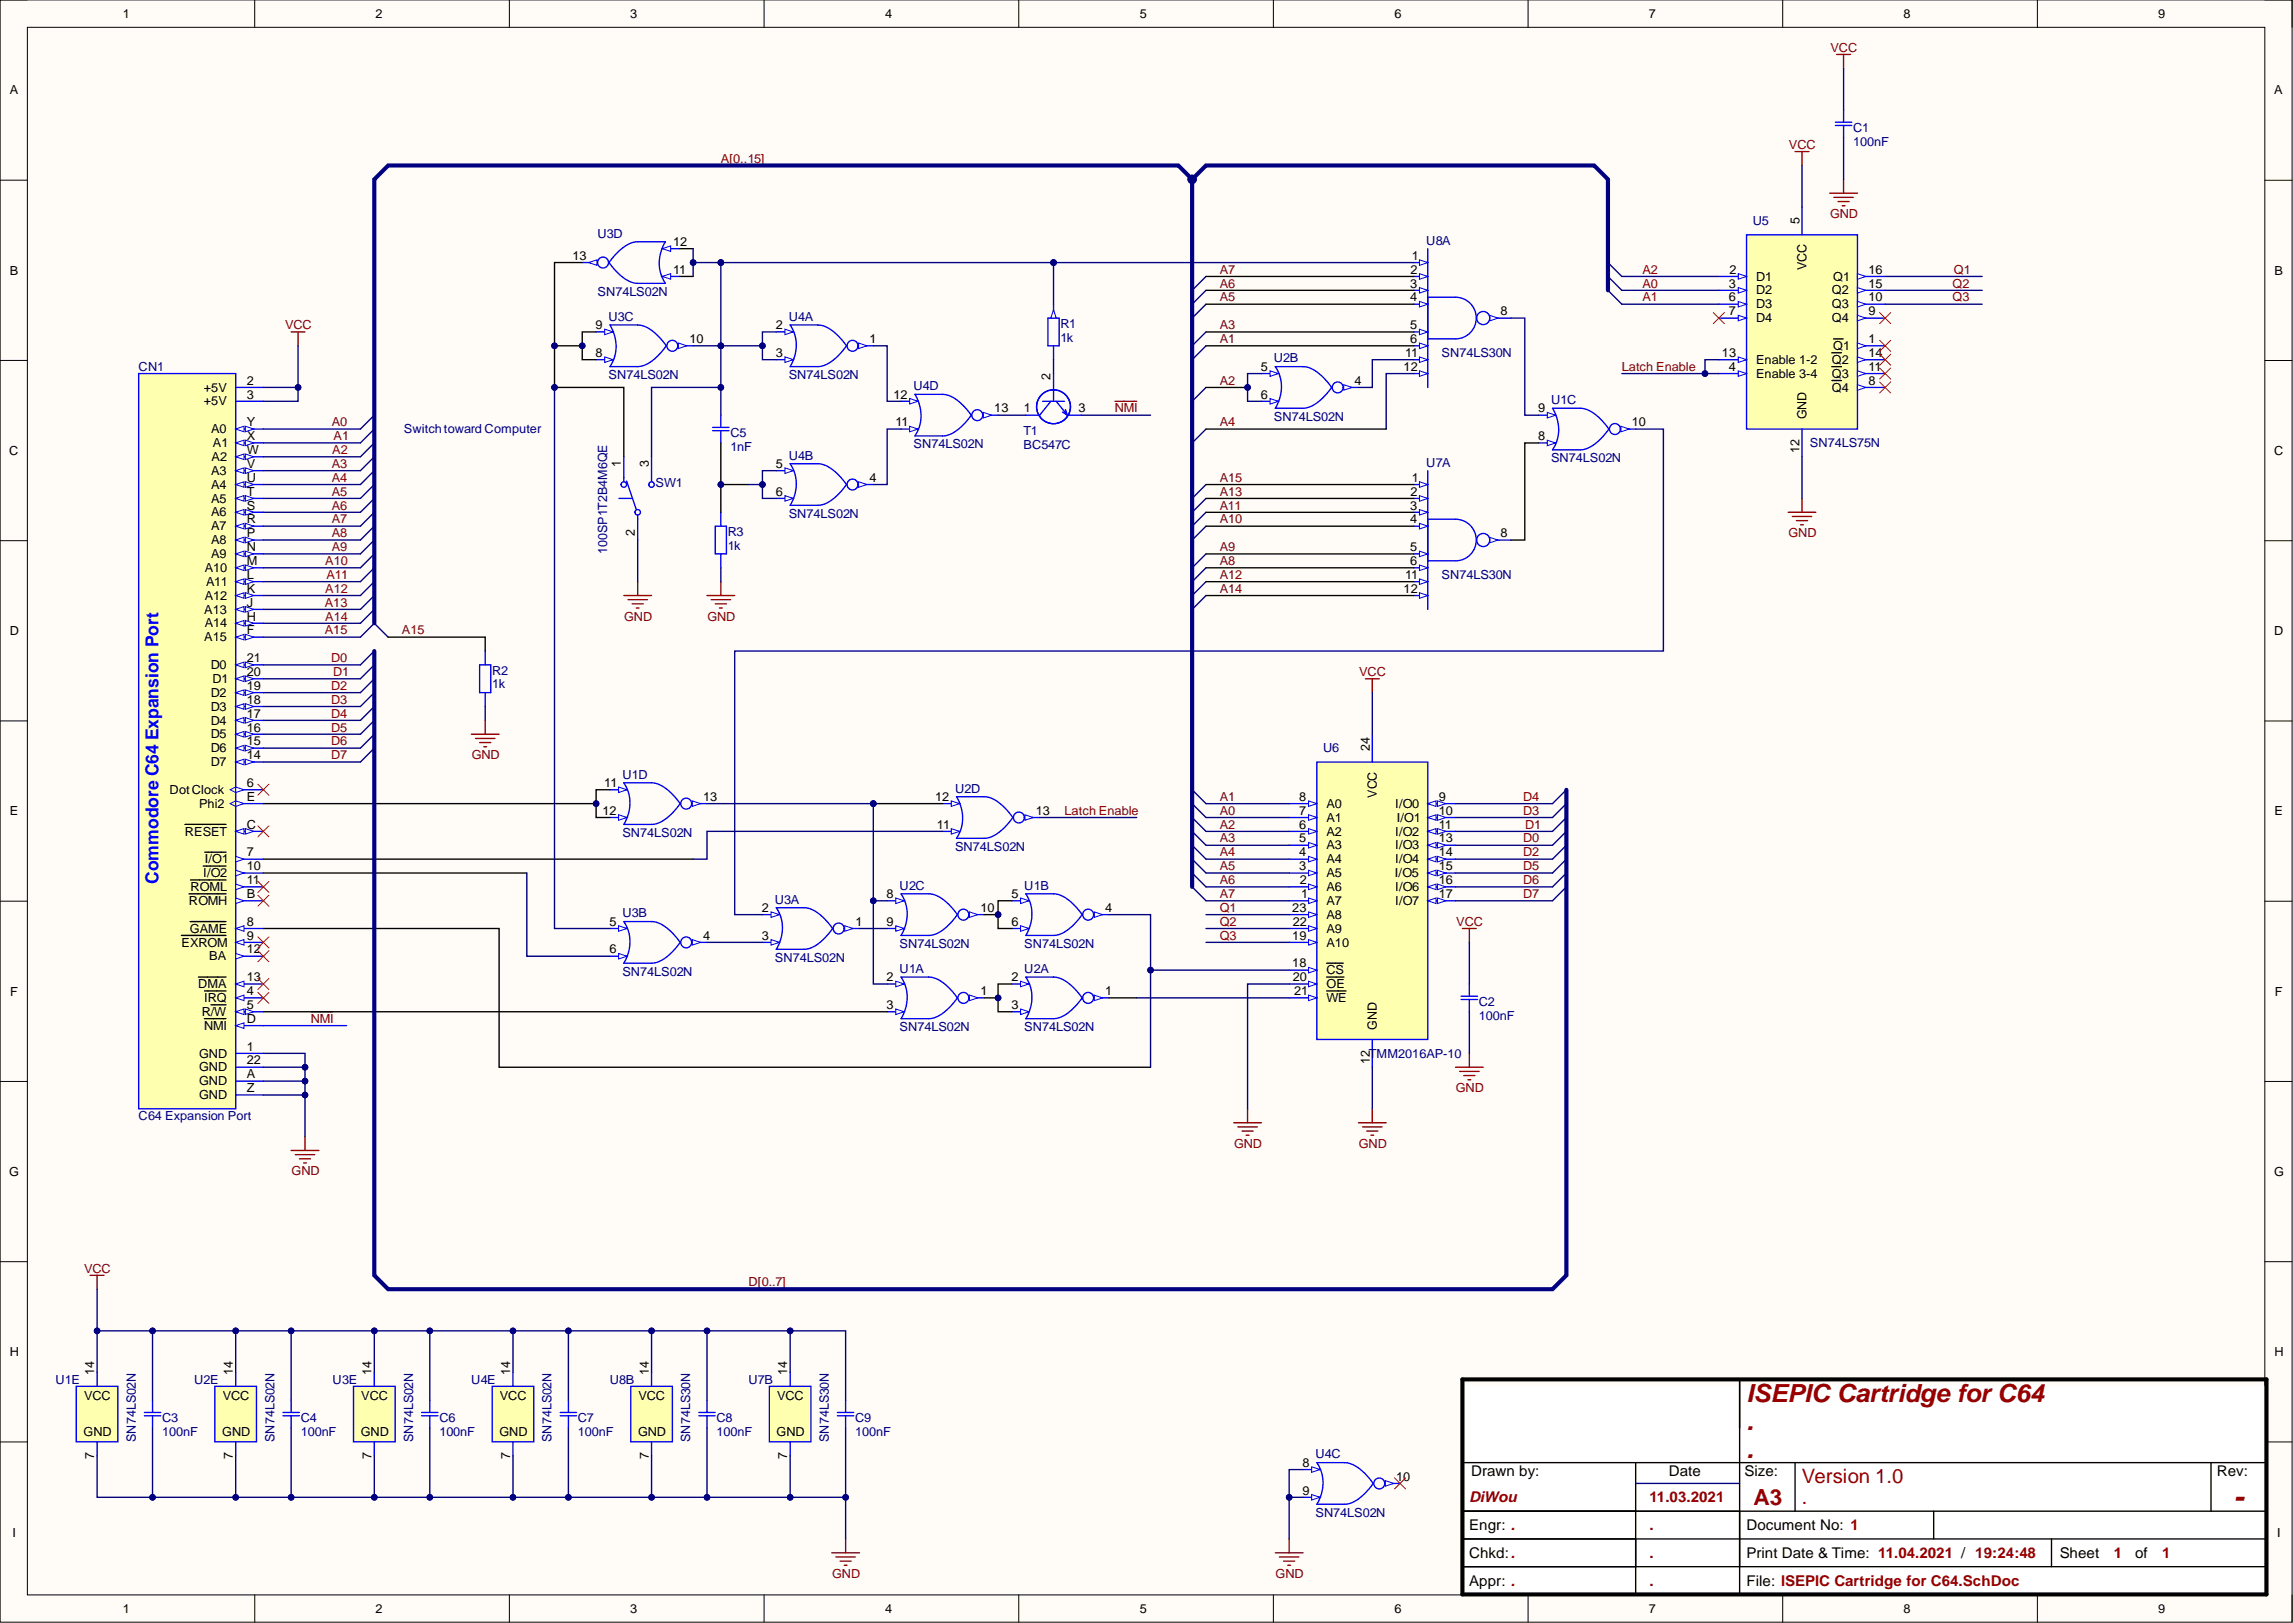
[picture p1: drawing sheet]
<svg xmlns="http://www.w3.org/2000/svg" width="420mm" height="297mm" viewBox="0 0 420 297" stroke-linecap="round" stroke-linejoin="round" font-family="sans-serif">
<defs><g id="words">
<text font-size="5.4" fill="#980000" x="408.9" y="275.9">-</text>
<g font-size="4.6" fill="#980000">
<text x="319.7" y="256.6">ISEPIC Cartridge for C64</text>
<text x="319.7" y="261.7">.</text>
<text x="319.7" y="266.8">.</text>
</g>
<text font-size="4.1" fill="#980000" x="321" y="275.5">A3</text>
<g font-size="3.6" fill="#980000">
<text x="329.9" y="271.5">Version 1.0</text>
<text x="329.9" y="275.3">.</text>
</g>
<text font-size="3.3" fill="#00f" x="29" y="161.7" transform="rotate(-90 29 161.7)">Commodore C64 Expansion Port</text>
<g font-size="2.7" fill="#980000">
<text x="269" y="275">DiWou</text>
<text x="302" y="275">11.03.2021</text>
<text x="302" y="280">.</text>
<text x="302" y="285.1">.</text>
<text x="387" y="285.1">1</text>
<text x="395.9" y="285.1">1</text>
<text x="302" y="290.2">.</text>
</g>
<g font-size="2.7">
<text x="269.3" y="270.1">Drawn by:</text>
<text x="305.5" y="270.1">Date</text>
<text x="319.4" y="270.1">Size:</text>
<text x="405.9" y="270.1">Rev:</text>
<text x="269" y="280">Engr: .</text>
<text x="319.7" y="280">Document No: 1</text>
<text x="269" y="285.1">Chkd:.</text>
<text x="319.7" y="285.1">Print Date &amp; Time: 11.04.2021 / 19:24:48</text>
<text x="377.1" y="285.1">Sheet</text>
<text x="390.9" y="285.1">of</text>
<text x="269" y="290.2">Appr: .</text>
<text x="319.7" y="290.2">File: ISEPIC Cartridge for C64.SchDoc</text>
</g>
<g font-size="2.3">
<text x="22.5" y="3.3">1</text>
<text x="68.8" y="3.3">2</text>
<text x="115.4" y="3.3">3</text>
<text x="162.1" y="3.3">4</text>
<text x="208.7" y="3.3">5</text>
<text x="255.3" y="3.3">6</text>
<text x="301.9" y="3.3">7</text>
<text x="348.5" y="3.3">8</text>
<text x="395.1" y="3.3">9</text>
<text x="1.8" y="17.3">A</text>
<text x="416.3" y="17.3">A</text>
<text x="329.5" y="40.9" transform="rotate(-90 329.5 40.9)">5</text>
<text x="104.8" y="47.6">13</text>
<text x="123.2" y="45">12</text>
<text x="258.5" y="47.6">1</text>
<text x="1.8" y="50.3">B</text>
<text x="123.2" y="50.1">11</text>
<text x="258.2" y="52.6">3</text>
<text x="258.2" y="50.1">2</text>
<text x="316.5" y="52.6">3</text>
<text x="316.6" y="50.1">2</text>
<text x="321.5" y="51.4">D1</text>
<text x="321.5" y="53.9">D2</text>
<text x="330.7" y="49.5" transform="rotate(-90 330.7 49.5)">VCC</text>
<text x="335.4" y="53.9">Q2</text>
<text x="335.6" y="51.4">Q1</text>
<text x="342.1" y="52.6">15</text>
<text x="342.1" y="50.1">16</text>
<text x="416.4" y="50.3">B</text>
<text x="258.2" y="55.2">4</text>
<text x="274.7" y="57.7">8</text>
<text x="316.5" y="55.2">6</text>
<text x="316.5" y="57.7">7</text>
<text x="321.5" y="56.4">D3</text>
<text x="321.5" y="59">D4</text>
<text x="335.4" y="59">Q4</text>
<text x="335.4" y="56.4">Q3</text>
<text x="342.1" y="57.7">9</text>
<text x="342.1" y="55.2">10</text>
<text x="109" y="65.3">8</text>
<text x="109" y="60.2">9</text>
<text x="126.2" y="62.8">10</text>
<text x="142" y="60.2">2</text>
<text x="142" y="65.3">3</text>
<text x="159.2" y="62.8">1</text>
<text x="257.2" y="65.3">11</text>
<text x="258.2" y="60.2">5</text>
<text x="258.2" y="62.8">6</text>
<text x="315.3" y="65.3">13</text>
<text x="335.6" y="64.1">Q1</text>
<text x="342.1" y="62.8">1</text>
<text x="342.1" y="65.3">14</text>
<text x="37.3" y="71.7">+5V</text>
<text x="45.2" y="70.4">2</text>
<text x="192.4" y="69.5" transform="rotate(-90 192.4 69.5)">2</text>
<text x="230.8" y="67.9">5</text>
<text x="248" y="70.4">4</text>
<text x="257" y="67.9">12</text>
<text x="316.5" y="67.9">4</text>
<text x="321.5" y="69.1">Enable 3-4</text>
<text x="321.5" y="66.6">Enable 1-2</text>
<text x="335.4" y="71.7">Q4</text>
<text x="335.4" y="69.1">Q3</text>
<text x="335.4" y="66.6">Q2</text>
<text x="342.1" y="70.4">8</text>
<text x="342.1" y="67.9">11</text>
<text x="37.3" y="74.2">+5V</text>
<text x="45.2" y="72.9">3</text>
<text x="163.6" y="72.9">12</text>
<text x="182" y="75.5">13</text>
<text x="187.4" y="75.5">1</text>
<text x="197.4" y="75.5">3</text>
<text x="230.8" y="72.9">6</text>
<text x="281.6" y="75.5">9</text>
<text x="330.7" y="76.7" transform="rotate(-90 330.7 76.7)">GND</text>
<text x="1.7" y="83.3">C</text>
<text x="38.7" y="79.3">A0</text>
<text x="39" y="81.8">A1</text>
<text x="45.2" y="83.1">W</text>
<text x="45.2" y="80.6">X</text>
<text x="45.2" y="78">Y</text>
<text x="163.9" y="78">11</text>
<text x="281.6" y="80.6">8</text>
<text x="298.8" y="78">10</text>
<text x="329.5" y="82.9" transform="rotate(-90 329.5 82.9)">12</text>
<text x="416.3" y="83.3">C</text>
<text x="38.7" y="89.4">A4</text>
<text x="38.7" y="86.9">A3</text>
<text x="38.7" y="84.4">A2</text>
<text x="45.2" y="88.2">U</text>
<text x="45.2" y="85.6">V</text>
<text x="113.7" y="85.4" transform="rotate(-90 113.7 85.4)">1</text>
<text x="118.8" y="85.4" transform="rotate(-90 118.8 85.4)">3</text>
<text x="142" y="85.6">5</text>
<text x="159.2" y="88.2">4</text>
<text x="258.5" y="88.2">1</text>
<text x="38.7" y="94.5">A6</text>
<text x="38.7" y="92">A5</text>
<text x="45.2" y="95.8">R</text>
<text x="45.2" y="93.3">S</text>
<text x="45.2" y="90.7">T</text>
<text x="142" y="90.7">6</text>
<text x="258.2" y="93.3">3</text>
<text x="258.2" y="95.8">4</text>
<text x="258.2" y="90.7">2</text>
<text x="38.7" y="99.6">A8</text>
<text x="38.7" y="97.1">A7</text>
<text x="45.2" y="100.9">N</text>
<text x="45.2" y="98.3">P</text>
<text x="116.2" y="98.2" transform="rotate(-90 116.2 98.2)">2</text>
<text x="258.2" y="100.9">5</text>
<text x="274.7" y="98.3">8</text>
<text x="37.5" y="104.7">A10</text>
<text x="37.7" y="107.2">A11</text>
<text x="38.7" y="102.1">A9</text>
<text x="45.2" y="105.9">L</text>
<text x="45.2" y="103.4">M</text>
<text x="257.2" y="105.9">11</text>
<text x="258.2" y="103.4">6</text>
<text x="37.4" y="112.3">A13</text>
<text x="37.5" y="109.8">A12</text>
<text x="45.2" y="113.6">H</text>
<text x="45.2" y="111">J</text>
<text x="45.2" y="108.5">K</text>
<text x="257" y="108.5">12</text>
<text x="1.8" y="116.3">D</text>
<text x="37.4" y="117.4">A15</text>
<text x="37.5" y="114.8">A14</text>
<text x="45.2" y="116.1">F</text>
<text x="416.3" y="116.3">D</text>
<text x="38.6" y="122.5">D0</text>
<text x="38.9" y="125">D1</text>
<text x="45.2" y="123.7">20</text>
<text x="45.2" y="121.2">21</text>
<text x="38.6" y="130.1">D3</text>
<text x="38.6" y="127.5">D2</text>
<text x="45.2" y="131.3">17</text>
<text x="45.2" y="128.8">18</text>
<text x="45.2" y="126.3">19</text>
<text x="38.6" y="137.7">D6</text>
<text x="38.6" y="135.1">D5</text>
<text x="38.6" y="132.6">D4</text>
<text x="45.2" y="136.4">15</text>
<text x="45.2" y="133.9">16</text>
<text x="250.8" y="137.4" transform="rotate(-90 250.8 137.4)">24</text>
<text x="38.6" y="140.2">D7</text>
<text x="45.2" y="139">14</text>
<text x="1.8" y="149.2">E</text>
<text x="31" y="145.3">DotClock</text>
<text x="36.5" y="147.8">Phi2</text>
<text x="45.2" y="144">6</text>
<text x="45.2" y="146.6">E</text>
<text x="110.3" y="149.1">12</text>
<text x="110.6" y="144">11</text>
<text x="128.7" y="146.6">13</text>
<text x="171.2" y="146.6">12</text>
<text x="189.6" y="149.1">13</text>
<text x="237.9" y="149.1">7</text>
<text x="237.9" y="146.6">8</text>
<text x="242.9" y="147.8">A0</text>
<text x="252.1" y="146" transform="rotate(-90 252.1 146)">VCC</text>
<text x="255.5" y="147.8">I/O0</text>
<text x="263.4" y="146.6">9</text>
<text x="263.4" y="149.1">10</text>
<text x="416.4" y="149.2">E</text>
<text x="33.8" y="152.9">RESET</text>
<text x="45.2" y="151.7">C</text>
<text x="171.5" y="151.7">11</text>
<text x="237.9" y="154.2">5</text>
<text x="237.9" y="151.7">6</text>
<text x="242.9" y="155.5">A3</text>
<text x="242.9" y="152.9">A2</text>
<text x="242.9" y="150.4">A1</text>
<text x="255.5" y="152.9">I/O2</text>
<text x="255.5" y="155.5">I/O3</text>
<text x="255.7" y="150.4">I/O1</text>
<text x="263.4" y="151.7">11</text>
<text x="263.4" y="154.2">13</text>
<text x="37.2" y="160.5">I/O2</text>
<text x="37.5" y="158">I/O1</text>
<text x="45.2" y="156.7">7</text>
<text x="45.2" y="159.3">10</text>
<text x="45.2" y="161.8">11</text>
<text x="237.9" y="159.3">3</text>
<text x="237.9" y="156.7">4</text>
<text x="237.9" y="161.8">2</text>
<text x="242.9" y="160.5">A5</text>
<text x="242.9" y="158">A4</text>
<text x="255.4" y="160.5">I/O5</text>
<text x="255.5" y="158">I/O4</text>
<text x="263.4" y="156.7">14</text>
<text x="263.4" y="159.3">15</text>
<text x="263.4" y="161.8">16</text>
<text x="34.6" y="165.6">ROMH</text>
<text x="34.9" y="163.1">ROML</text>
<text x="45.2" y="164.3">B</text>
<text x="139.5" y="166.9">2</text>
<text x="162.3" y="164.3">8</text>
<text x="179.5" y="166.9">10</text>
<text x="185.2" y="164.3">5</text>
<text x="202.3" y="166.9">4</text>
<text x="236.6" y="166.9">23</text>
<text x="238.2" y="164.3">1</text>
<text x="242.9" y="165.6">A7</text>
<text x="242.9" y="163.1">A6</text>
<text x="255.5" y="163.1">I/O6</text>
<text x="255.5" y="165.6">I/O7</text>
<text x="263.4" y="164.3">17</text>
<text x="33.2" y="173.2">EXROM</text>
<text x="34.8" y="170.7">GAME</text>
<text x="45.2" y="169.4">8</text>
<text x="45.2" y="172">9</text>
<text x="111.6" y="169.4">5</text>
<text x="128.7" y="172">4</text>
<text x="139.5" y="172">3</text>
<text x="156.7" y="169.4">1</text>
<text x="162.3" y="169.4">9</text>
<text x="185.2" y="169.4">6</text>
<text x="236.6" y="172">19</text>
<text x="236.7" y="169.4">22</text>
<text x="242.9" y="173.2">A10</text>
<text x="242.9" y="170.7">A9</text>
<text x="242.9" y="168.2">A8</text>
<text x="38.3" y="175.8">BA</text>
<text x="45.2" y="174.5">12</text>
<text x="45.2" y="179.6">13</text>
<text x="111.6" y="174.5">6</text>
<text x="162.3" y="179.6">2</text>
<text x="185.2" y="179.6">2</text>
<text x="236.6" y="177">18</text>
<text x="236.7" y="179.6">20</text>
<text x="242.9" y="178.3">CS</text>
<text x="1.9" y="182.2">F</text>
<text x="36.3" y="180.9">DMA</text>
<text x="37" y="185.9">R/W</text>
<text x="37.4" y="183.4">IRQ</text>
<text x="45.2" y="182.1">4</text>
<text x="45.2" y="184.7">5</text>
<text x="162.3" y="184.7">3</text>
<text x="179.5" y="182.1">1</text>
<text x="185.2" y="184.7">3</text>
<text x="202.3" y="182.1">1</text>
<text x="236.9" y="182.1">21</text>
<text x="242.9" y="180.9">OE</text>
<text x="242.9" y="183.4">WE</text>
<text x="416.5" y="182.2">F</text>
<text x="37.4" y="188.5">NMI</text>
<text x="45.2" y="187.2">D</text>
<text x="252.1" y="188.5" transform="rotate(-90 252.1 188.5)">GND</text>
<text x="36.5" y="193.5">GND</text>
<text x="36.5" y="196.1">GND</text>
<text x="45.2" y="192.3">1</text>
<text x="45.2" y="194.8">22</text>
<text x="45.2" y="197.4">A</text>
<text x="250.8" y="194.6" transform="rotate(-90 250.8 194.6)">12</text>
<text x="36.5" y="198.6">GND</text>
<text x="36.5" y="201.2">GND</text>
<text x="45.2" y="199.9">Z</text>
<text x="1.7" y="215.2">G</text>
<text x="416.3" y="215.2">G</text>
<text x="1.8" y="248.2">H</text>
<text x="17.3" y="251.7" transform="rotate(-90 17.3 251.7)">14</text>
<text x="42.6" y="251.7" transform="rotate(-90 42.6 251.7)">14</text>
<text x="68" y="251.7" transform="rotate(-90 68 251.7)">14</text>
<text x="93.4" y="251.7" transform="rotate(-90 93.4 251.7)">14</text>
<text x="118.8" y="251.7" transform="rotate(-90 118.8 251.7)">14</text>
<text x="144.1" y="251.7" transform="rotate(-90 144.1 251.7)">14</text>
<text x="416.4" y="248.2">H</text>
<text x="15.4" y="256.3">VCC</text>
<text x="40.8" y="256.3">VCC</text>
<text x="66.1" y="256.3">VCC</text>
<text x="91.5" y="256.3">VCC</text>
<text x="116.9" y="256.3">VCC</text>
<text x="142.3" y="256.3">VCC</text>
<text x="15.3" y="262.9">GND</text>
<text x="40.7" y="262.9">GND</text>
<text x="66.1" y="262.9">GND</text>
<text x="91.4" y="262.9">GND</text>
<text x="116.8" y="262.9">GND</text>
<text x="142.2" y="262.9">GND</text>
<text x="17.3" y="267.1" transform="rotate(-90 17.3 267.1)">7</text>
<text x="42.6" y="267.1" transform="rotate(-90 42.6 267.1)">7</text>
<text x="68" y="267.1" transform="rotate(-90 68 267.1)">7</text>
<text x="93.4" y="267.1" transform="rotate(-90 93.4 267.1)">7</text>
<text x="118.8" y="267.1" transform="rotate(-90 118.8 267.1)">7</text>
<text x="144.1" y="267.1" transform="rotate(-90 144.1 267.1)">7</text>
<text x="238.5" y="268.5">8</text>
<text x="238.5" y="273.5">9</text>
<text x="255.6" y="271">10</text>
<text x="2.3" y="281.2">I</text>
<text x="416.9" y="281.2">I</text>
<text x="22.5" y="295.2">1</text>
<text x="68.8" y="295.2">2</text>
<text x="115.4" y="295.2">3</text>
<text x="162.1" y="295.2">4</text>
<text x="208.7" y="295.2">5</text>
<text x="255.3" y="295.2">6</text>
<text x="301.9" y="295.2">7</text>
<text x="348.5" y="295.2">8</text>
<text x="395.1" y="295.2">9</text>
</g>
<g font-size="2.3" fill="#800000">
<text x="335.1" y="9.5">VCC</text>
<text x="132" y="29.8">A[0..15]</text>
<text x="327.5" y="27.2">VCC</text>
<text x="335.1" y="39.9">GND</text>
<text x="223.3" y="52.6">A6</text>
<text x="223.3" y="50.1">A7</text>
<text x="300.7" y="52.6">A0</text>
<text x="300.7" y="50.1">A2</text>
<text x="357.5" y="52.6">Q2</text>
<text x="357.7" y="50.1">Q1</text>
<text x="223.3" y="55.2">A5</text>
<text x="300.7" y="55.2">A1</text>
<text x="357.5" y="55.2">Q3</text>
<text x="52.2" y="60.2">VCC</text>
<text x="223.3" y="62.8">A1</text>
<text x="223.3" y="60.2">A3</text>
<text x="223.3" y="70.4">A2</text>
<text x="296.9" y="67.9">Latch Enable</text>
<text x="204.1" y="75.5">NMI</text>
<text x="60.7" y="78">A0</text>
<text x="60.8" y="83.1">A2</text>
<text x="61.1" y="80.6">A1</text>
<text x="223.3" y="78">A4</text>
<text x="60.7" y="85.6">A3</text>
<text x="60.7" y="88.2">A4</text>
<text x="223.3" y="88.2">A15</text>
<text x="60.7" y="90.7">A5</text>
<text x="60.7" y="93.3">A6</text>
<text x="60.7" y="95.8">A7</text>
<text x="223.3" y="95.8">A10</text>
<text x="223.3" y="93.3">A11</text>
<text x="223.3" y="90.7">A13</text>
<text x="60.7" y="98.3">A8</text>
<text x="60.7" y="100.9">A9</text>
<text x="223.3" y="100.9">A9</text>
<text x="327.4" y="98.3">GND</text>
<text x="59.5" y="103.4">A10</text>
<text x="59.8" y="105.9">A11</text>
<text x="223.3" y="103.4">A8</text>
<text x="223.3" y="105.9">A12</text>
<text x="59.5" y="111">A13</text>
<text x="59.5" y="108.5">A12</text>
<text x="59.5" y="113.6">A14</text>
<text x="114.3" y="113.6">GND</text>
<text x="129.5" y="113.6">GND</text>
<text x="223.3" y="108.5">A14</text>
<text x="59.5" y="116.1">A15</text>
<text x="73.6" y="116.1">A15</text>
<text x="60.6" y="121.2">D0</text>
<text x="61" y="123.7">D1</text>
<text x="248.9" y="123.7">VCC</text>
<text x="60.6" y="126.3">D2</text>
<text x="60.6" y="128.8">D3</text>
<text x="60.6" y="131.3">D4</text>
<text x="60.6" y="133.9">D5</text>
<text x="60.6" y="136.4">D6</text>
<text x="60.6" y="139">D7</text>
<text x="86.4" y="139">GND</text>
<text x="194.9" y="149.1">Latch Enable</text>
<text x="223.3" y="149.1">A0</text>
<text x="223.3" y="146.6">A1</text>
<text x="278.9" y="149.1">D3</text>
<text x="278.9" y="146.6">D4</text>
<text x="223.3" y="151.7">A2</text>
<text x="223.3" y="154.2">A3</text>
<text x="278.9" y="154.2">D0</text>
<text x="279.2" y="151.7">D1</text>
<text x="223.3" y="156.7">A4</text>
<text x="223.3" y="159.3">A5</text>
<text x="223.3" y="161.8">A6</text>
<text x="278.9" y="156.7">D2</text>
<text x="278.9" y="159.3">D5</text>
<text x="278.9" y="161.8">D6</text>
<text x="223.3" y="164.3">A7</text>
<text x="223.3" y="166.9">Q1</text>
<text x="278.9" y="164.3">D7</text>
<text x="223.3" y="169.4">Q2</text>
<text x="223.3" y="172">Q3</text>
<text x="266.6" y="169.4">VCC</text>
<text x="56.9" y="187.2">NMI</text>
<text x="266.5" y="199.9">GND</text>
<text x="53.4" y="215.1">GND</text>
<text x="225.9" y="210.1">GND</text>
<text x="248.8" y="210.1">GND</text>
<text x="15.4" y="232.9">VCC</text>
<text x="137" y="235.4">D[0..7]</text>
<text x="152.3" y="288.8">GND</text>
<text x="233.5" y="288.8">GND</text>
</g>
<g font-size="2.3" fill="#000080">
<text x="339.3" y="24.2">C1</text>
<text x="339.3" y="26.7">100nF</text>
<text x="320.9" y="41.2">U5</text>
<text x="109.4" y="43.5">U3D</text>
<text x="261.1" y="44.8">U8A</text>
<text x="109.4" y="54.2">SN74LS02N</text>
<text x="111.4" y="58.7">U3C</text>
<text x="144.4" y="58.7">U4A</text>
<text x="194.1" y="60">R1</text>
<text x="194.1" y="62.5">1k</text>
<text x="263.9" y="65.3">SN74LS30N</text>
<text x="25.4" y="67.9">CN1</text>
<text x="111.4" y="69.4">SN74LS02N</text>
<text x="144.4" y="69.4">SN74LS02N</text>
<text x="167.2" y="71.4">U4D</text>
<text x="233.2" y="66.3">U2B</text>
<text x="233.2" y="77">SN74LS02N</text>
<text x="284" y="74">U1C</text>
<text x="73.9" y="79.3">Switchtoward Computer</text>
<text x="133.7" y="80.1">C5</text>
<text x="133.7" y="82.6">1nF</text>
<text x="167.2" y="82.1">SN74LS02N</text>
<text x="187.4" y="79.6">T1</text>
<text x="187.4" y="82.2">BC547C</text>
<text x="331.3" y="81.8">SN74LS75N</text>
<text x="120" y="89.2">SW1</text>
<text x="144.4" y="84.1">U4B</text>
<text x="261.1" y="85.4">U7A</text>
<text x="284" y="84.6">SN74LS02N</text>
<text x="144.4" y="94.8">SN74LS02N</text>
<text x="111.1" y="101.4" transform="rotate(-90 111.1 101.4)">100SP1T2B4M6QE</text>
<text x="133.2" y="98.1">R3</text>
<text x="133.2" y="100.6">1k</text>
<text x="263.9" y="105.9">SN74LS30N</text>
<text x="90.1" y="123.5">R2</text>
<text x="90.1" y="126">1k</text>
<text x="242.3" y="137.7">U6</text>
<text x="113.9" y="142.5">U1D</text>
<text x="174.8" y="145.1">U2D</text>
<text x="113.9" y="153.2">SN74LS02N</text>
<text x="174.8" y="155.7">SN74LS02N</text>
<text x="113.9" y="167.9">U3B</text>
<text x="141.9" y="165.4">U3A</text>
<text x="164.7" y="162.8">U2C</text>
<text x="187.5" y="162.8">U1B</text>
<text x="164.7" y="173.5">SN74LS02N</text>
<text x="187.5" y="173.5">SN74LS02N</text>
<text x="113.9" y="178.6">SN74LS02N</text>
<text x="141.9" y="176">SN74LS02N</text>
<text x="164.7" y="178.1">U1A</text>
<text x="187.5" y="178.1">U2A</text>
<text x="270.8" y="184.2">C2</text>
<text x="164.7" y="188.7">SN74LS02N</text>
<text x="187.5" y="188.7">SN74LS02N</text>
<text x="270.8" y="186.7">100nF</text>
<text x="250.6" y="193.5">TMM2016AP-10</text>
<text x="25.4" y="205">C64 Expansion Port</text>
<text x="10.2" y="253.2">U1E</text>
<text x="35.5" y="253.2">U2E</text>
<text x="60.9" y="253.2">U3E</text>
<text x="86.3" y="253.2">U4E</text>
<text x="111.7" y="253.2">U8B</text>
<text x="137" y="253.2">U7B</text>
<text x="24.9" y="263.9" transform="rotate(-90 24.9 263.9)">SN74LS02N</text>
<text x="29.7" y="260.3">C3</text>
<text x="29.7" y="262.9">100nF</text>
<text x="50.2" y="263.9" transform="rotate(-90 50.2 263.9)">SN74LS02N</text>
<text x="55.1" y="260.3">C4</text>
<text x="55.1" y="262.9">100nF</text>
<text x="75.6" y="263.9" transform="rotate(-90 75.6 263.9)">SN74LS02N</text>
<text x="80.4" y="260.3">C6</text>
<text x="80.4" y="262.9">100nF</text>
<text x="101" y="263.9" transform="rotate(-90 101 263.9)">SN74LS02N</text>
<text x="105.8" y="260.3">C7</text>
<text x="105.8" y="262.9">100nF</text>
<text x="126.4" y="263.9" transform="rotate(-90 126.4 263.9)">SN74LS30N</text>
<text x="131.2" y="260.3">C8</text>
<text x="131.2" y="262.9">100nF</text>
<text x="151.8" y="263.9" transform="rotate(-90 151.8 263.9)">SN74LS30N</text>
<text x="156.6" y="260.3">C9</text>
<text x="156.6" y="262.9">100nF</text>
<text x="240.8" y="266.9">U4C</text>
<text x="240.8" y="277.6">SN74LS02N</text>
</g>
</g></defs>
<path d="M0 0h419.6v296.9h-419.6z" fill-rule="evenodd" fill="#fffcf8"/>
<path d="M0 0h419.6v296.9h-419.6z" fill="none" stroke="#000" stroke-width=".18"/>
<path d="M5 5h409.6v286.9h-409.6z" fill-rule="evenodd" fill="#fffcf8"/>
<g fill="none" stroke="#000" stroke-width=".18">
<path d="M0 0h5M46.6 0v5M93.3 0v5M139.9 0v5M186.5 0v5M233.1 0v5M279.8 0v5M326.4 0v5M373 0v5M414.6 0h5v5M5 5h409.6v286.9h-409.6zM0 33h5"/>
<path d="M414.6 33h5M0 66h5M414.6 66h5M0 99h5M414.6 99h5M0 131.9h5M414.6 132h5M0 164.9h5M414.6 164.9h5M0 197.9h5M414.6 197.9h5M0 230.9h5"/>
<path d="M414.6 230.9h5M0 263.9h5M414.6 263.9h5M46.6 291.9v5M93.3 291.9v5M139.9 291.9v5M186.5 291.9v5M233.1 291.9v5M279.8 291.9v5M326.4 291.9v5M373 291.9v5M419.6 291.9v5"/>
</g>
<path d="M267.7 253.7h147.2v38.1h-147.2z" fill-rule="evenodd" fill="#fff"/>
<path d="M267.7 253.7h147.2v38.1h-147.2z" fill="none" stroke="#fff" stroke-width=".25"/>
<path d="M318.5 252.5v39.3M267.7 276.6h147.2M299.5 267.7v24.1M328.6 267.7v8.9M354 276.6v5.1M404.8 267.7v8.9M414.9 267.7h-147.2v19h147.2M267.7 281.7h147.2M375.6 281.7v5" fill="none" stroke="#000" stroke-width=".25"/>
<path d="M267.7 252.5h147.2v39.3h-147.2z" fill="none" stroke="#000" stroke-width=".75"/>
<path d="M299.5 271.5h19" fill="none" stroke="#000080" stroke-width=".25"/>
<path d="M25.4 68.4h17.8v134.5h-17.8z" fill-rule="evenodd" fill="#ffffb0"/>
<path d="M25.4 68.4h17.8v134.5h-17.8zM43.2 70.9h5M43.2 73.4h5M43.2 192.8h5M43.2 182.6h5" fill="none" stroke="#00f" stroke-width=".25"/>
<path d="M43.2 182.6l1.5-.5v1z" fill="#f8fcff"/>
<path d="M43.2 182.6l1.5-.5v1z" fill="none" stroke="#00f" stroke-width=".18"/>
<path d="M37.4 181.4h4" fill="none" stroke="#000" stroke-width=".25"/>
<path d="M43.2 185.2h5" fill="none" stroke="#00f" stroke-width=".25"/>
<path d="M43.2 185.2l1.5-.5v1z" fill="#f8fcff"/>
<path d="M43.2 185.2l1.5-.5v1z" fill="none" stroke="#00f" stroke-width=".18"/>
<path d="M44.9 184.7l1.5 .5-1.5 .5z" fill="#f8fcff"/>
<path d="M44.9 184.7l1.5 .5-1.5 .5z" fill="none" stroke="#00f" stroke-width=".18"/>
<path d="M38.6 183.9h2.8" fill="none" stroke="#000" stroke-width=".25"/>
<path d="M43.2 144.5h5" fill="none" stroke="#00f" stroke-width=".25"/>
<path d="M43.2 144l1.5 .5-1.5 .5z" fill="#f8fcff"/>
<path d="M43.2 144l1.5 .5-1.5 .5zM43.2 144l-1.1 .5 1.1 .5" fill="none" stroke="#00f" stroke-width=".18"/>
<path d="M43.2 157.2h5" fill="none" stroke="#00f" stroke-width=".25"/>
<path d="M43.2 156.7l1.5 .5-1.5 .5z" fill="#f8fcff"/>
<path d="M43.2 156.7l1.5 .5-1.5 .5z" fill="none" stroke="#00f" stroke-width=".18"/>
<path d="M37.5 156h3.9" fill="none" stroke="#000" stroke-width=".25"/>
<path d="M43.2 169.9h5" fill="none" stroke="#00f" stroke-width=".25"/>
<path d="M43.2 169.9l1.5-.5v1z" fill="#f8fcff"/>
<path d="M43.2 169.9l1.5-.5v1z" fill="none" stroke="#00f" stroke-width=".18"/>
<path d="M34.8 168.7h6.6" fill="none" stroke="#000" stroke-width=".25"/>
<path d="M43.2 172.5h5" fill="none" stroke="#00f" stroke-width=".25"/>
<path d="M43.2 172.5l1.5-.5v1z" fill="#f8fcff"/>
<path d="M43.2 172.5l1.5-.5v1z" fill="none" stroke="#00f" stroke-width=".18"/>
<path d="M33.2 171.2h8.2" fill="none" stroke="#000" stroke-width=".25"/>
<path d="M43.2 159.8h5" fill="none" stroke="#00f" stroke-width=".25"/>
<path d="M43.2 159.3l1.5 .5-1.5 .5z" fill="#f8fcff"/>
<path d="M43.2 159.3l1.5 .5-1.5 .5z" fill="none" stroke="#00f" stroke-width=".18"/>
<path d="M37.2 158.5h4.2" fill="none" stroke="#000" stroke-width=".25"/>
<path d="M43.2 162.3h5" fill="none" stroke="#00f" stroke-width=".25"/>
<path d="M43.2 161.8l1.5 .5-1.5 .5z" fill="#f8fcff"/>
<path d="M43.2 161.8l1.5 .5-1.5 .5z" fill="none" stroke="#00f" stroke-width=".18"/>
<path d="M34.9 161h6.5" fill="none" stroke="#000" stroke-width=".25"/>
<path d="M43.2 175h5" fill="none" stroke="#00f" stroke-width=".25"/>
<path d="M43.2 174.5l1.5 .5-1.5 .5z" fill="#f8fcff"/>
<path d="M43.2 174.5l1.5 .5-1.5 .5z" fill="none" stroke="#00f" stroke-width=".18"/>
<path d="M43.2 180.1h5" fill="none" stroke="#00f" stroke-width=".25"/>
<path d="M43.2 180.1l1.5-.5v1z" fill="#f8fcff"/>
<path d="M43.2 180.1l1.5-.5v1z" fill="none" stroke="#00f" stroke-width=".18"/>
<path d="M36.3 178.8h5.1" fill="none" stroke="#000" stroke-width=".25"/>
<path d="M43.2 139.5h5" fill="none" stroke="#00f" stroke-width=".25"/>
<path d="M43.2 139.5l1.5-.5v1z" fill="#f8fcff"/>
<path d="M43.2 139.5l1.5-.5v1z" fill="none" stroke="#00f" stroke-width=".18"/>
<path d="M44.9 139l1.5 .5-1.5 .5z" fill="#f8fcff"/>
<path d="M44.9 139l1.5 .5-1.5 .5z" fill="none" stroke="#00f" stroke-width=".18"/>
<path d="M43.2 136.9h5" fill="none" stroke="#00f" stroke-width=".25"/>
<path d="M43.2 136.9l1.5-.5v1z" fill="#f8fcff"/>
<path d="M43.2 136.9l1.5-.5v1z" fill="none" stroke="#00f" stroke-width=".18"/>
<path d="M44.9 136.4l1.5 .5-1.5 .5z" fill="#f8fcff"/>
<path d="M44.9 136.4l1.5 .5-1.5 .5z" fill="none" stroke="#00f" stroke-width=".18"/>
<path d="M43.2 134.4h5" fill="none" stroke="#00f" stroke-width=".25"/>
<path d="M43.2 134.4l1.5-.5v1z" fill="#f8fcff"/>
<path d="M43.2 134.4l1.5-.5v1z" fill="none" stroke="#00f" stroke-width=".18"/>
<path d="M44.9 133.9l1.5 .5-1.5 .5z" fill="#f8fcff"/>
<path d="M44.9 133.9l1.5 .5-1.5 .5z" fill="none" stroke="#00f" stroke-width=".18"/>
<path d="M43.2 131.8h5" fill="none" stroke="#00f" stroke-width=".25"/>
<path d="M43.2 131.8l1.5-.5v1.1z" fill="#f8fcff"/>
<path d="M43.2 131.8l1.5-.5v1.1z" fill="none" stroke="#00f" stroke-width=".18"/>
<path d="M44.9 131.3l1.5 .5-1.5 .6z" fill="#f8fcff"/>
<path d="M44.9 131.3l1.5 .5-1.5 .6z" fill="none" stroke="#00f" stroke-width=".18"/>
<path d="M43.2 129.3h5" fill="none" stroke="#00f" stroke-width=".25"/>
<path d="M43.2 129.3l1.5-.5v1z" fill="#f8fcff"/>
<path d="M43.2 129.3l1.5-.5v1z" fill="none" stroke="#00f" stroke-width=".18"/>
<path d="M44.9 128.8l1.5 .5-1.5 .5z" fill="#f8fcff"/>
<path d="M44.9 128.8l1.5 .5-1.5 .5z" fill="none" stroke="#00f" stroke-width=".18"/>
<path d="M43.2 126.8h5" fill="none" stroke="#00f" stroke-width=".25"/>
<path d="M43.2 126.8l1.5-.5v1z" fill="#f8fcff"/>
<path d="M43.2 126.8l1.5-.5v1z" fill="none" stroke="#00f" stroke-width=".18"/>
<path d="M44.9 126.3l1.5 .5-1.5 .5z" fill="#f8fcff"/>
<path d="M44.9 126.3l1.5 .5-1.5 .5z" fill="none" stroke="#00f" stroke-width=".18"/>
<path d="M43.2 124.2h5" fill="none" stroke="#00f" stroke-width=".25"/>
<path d="M43.2 124.2l1.5-.5v1z" fill="#f8fcff"/>
<path d="M43.2 124.2l1.5-.5v1z" fill="none" stroke="#00f" stroke-width=".18"/>
<path d="M44.9 123.7l1.5 .5-1.5 .5z" fill="#f8fcff"/>
<path d="M44.9 123.7l1.5 .5-1.5 .5z" fill="none" stroke="#00f" stroke-width=".18"/>
<path d="M43.2 121.7h5" fill="none" stroke="#00f" stroke-width=".25"/>
<path d="M43.2 121.7l1.5-.5v1z" fill="#f8fcff"/>
<path d="M43.2 121.7l1.5-.5v1z" fill="none" stroke="#00f" stroke-width=".18"/>
<path d="M44.9 121.2l1.5 .5-1.5 .5z" fill="#f8fcff"/>
<path d="M44.9 121.2l1.5 .5-1.5 .5z" fill="none" stroke="#00f" stroke-width=".18"/>
<path d="M43.2 164.9h5M43.2 195.3h5M43.2 197.9h5" fill="none" stroke="#00f" stroke-width=".25"/>
<path d="M43.2 164.3l1.5 .6-1.5 .5z" fill="#f8fcff"/>
<path d="M43.2 164.3l1.5 .6-1.5 .5z" fill="none" stroke="#00f" stroke-width=".18"/>
<path d="M34.6 163.6h6.8" fill="none" stroke="#000" stroke-width=".25"/>
<path d="M43.2 152.2h5" fill="none" stroke="#00f" stroke-width=".25"/>
<path d="M43.2 152.2l1.5-.6v1.1z" fill="#f8fcff"/>
<path d="M43.2 152.2l1.5-.6v1.1z" fill="none" stroke="#00f" stroke-width=".18"/>
<path d="M44.9 151.6l1.5 .6-1.5 .5z" fill="#f8fcff"/>
<path d="M44.9 151.6l1.5 .6-1.5 .5z" fill="none" stroke="#00f" stroke-width=".18"/>
<path d="M33.8 150.9h7.6" fill="none" stroke="#000" stroke-width=".25"/>
<path d="M43.2 187.7h5" fill="none" stroke="#00f" stroke-width=".25"/>
<path d="M43.2 187.7l1.5-.5v1z" fill="#f8fcff"/>
<path d="M43.2 187.7l1.5-.5v1z" fill="none" stroke="#00f" stroke-width=".18"/>
<path d="M37.4 186.4h4" fill="none" stroke="#000" stroke-width=".25"/>
<path d="M43.2 147.1h5" fill="none" stroke="#00f" stroke-width=".25"/>
<path d="M43.2 146.6l1.5 .5-1.5 .5z" fill="#f8fcff"/>
<path d="M43.2 146.6l1.5 .5-1.5 .5zM43.2 146.6l-1.1 .5 1.1 .5" fill="none" stroke="#00f" stroke-width=".18"/>
<path d="M43.2 116.6h5" fill="none" stroke="#00f" stroke-width=".25"/>
<path d="M43.2 116.6l1.5-.5v1z" fill="#f8fcff"/>
<path d="M43.2 116.6l1.5-.5v1z" fill="none" stroke="#00f" stroke-width=".18"/>
<path d="M44.9 116.1l1.5 .5-1.5 .5z" fill="#f8fcff"/>
<path d="M44.9 116.1l1.5 .5-1.5 .5z" fill="none" stroke="#00f" stroke-width=".18"/>
<path d="M43.2 114.1h5" fill="none" stroke="#00f" stroke-width=".25"/>
<path d="M43.2 114.1l1.5-.5v1z" fill="#f8fcff"/>
<path d="M43.2 114.1l1.5-.5v1z" fill="none" stroke="#00f" stroke-width=".18"/>
<path d="M44.9 113.6l1.5 .5-1.5 .5z" fill="#f8fcff"/>
<path d="M44.9 113.6l1.5 .5-1.5 .5z" fill="none" stroke="#00f" stroke-width=".18"/>
<path d="M43.2 111.5h5" fill="none" stroke="#00f" stroke-width=".25"/>
<path d="M43.2 111.5l1.5-.5v1z" fill="#f8fcff"/>
<path d="M43.2 111.5l1.5-.5v1z" fill="none" stroke="#00f" stroke-width=".18"/>
<path d="M44.9 111l1.5 .5-1.5 .5z" fill="#f8fcff"/>
<path d="M44.9 111l1.5 .5-1.5 .5z" fill="none" stroke="#00f" stroke-width=".18"/>
<path d="M43.2 109h5" fill="none" stroke="#00f" stroke-width=".25"/>
<path d="M43.2 109l1.5-.5v1z" fill="#f8fcff"/>
<path d="M43.2 109l1.5-.5v1z" fill="none" stroke="#00f" stroke-width=".18"/>
<path d="M44.9 108.5l1.5 .5-1.5 .5z" fill="#f8fcff"/>
<path d="M44.9 108.5l1.5 .5-1.5 .5z" fill="none" stroke="#00f" stroke-width=".18"/>
<path d="M43.2 106.5h5" fill="none" stroke="#00f" stroke-width=".25"/>
<path d="M43.2 106.5l1.5-.6v1.1z" fill="#f8fcff"/>
<path d="M43.2 106.5l1.5-.6v1.1z" fill="none" stroke="#00f" stroke-width=".18"/>
<path d="M44.9 105.9l1.5 .6-1.5 .5z" fill="#f8fcff"/>
<path d="M44.9 105.9l1.5 .6-1.5 .5z" fill="none" stroke="#00f" stroke-width=".18"/>
<path d="M43.2 103.9h5" fill="none" stroke="#00f" stroke-width=".25"/>
<path d="M43.2 103.9l1.5-.5v1z" fill="#f8fcff"/>
<path d="M43.2 103.9l1.5-.5v1z" fill="none" stroke="#00f" stroke-width=".18"/>
<path d="M44.9 103.4l1.5 .5-1.5 .5z" fill="#f8fcff"/>
<path d="M44.9 103.4l1.5 .5-1.5 .5z" fill="none" stroke="#00f" stroke-width=".18"/>
<path d="M43.2 101.4h5" fill="none" stroke="#00f" stroke-width=".25"/>
<path d="M43.2 101.4l1.5-.5v1z" fill="#f8fcff"/>
<path d="M43.2 101.4l1.5-.5v1z" fill="none" stroke="#00f" stroke-width=".18"/>
<path d="M44.9 100.9l1.5 .5-1.5 .5z" fill="#f8fcff"/>
<path d="M44.9 100.9l1.5 .5-1.5 .5z" fill="none" stroke="#00f" stroke-width=".18"/>
<path d="M43.2 98.8h5" fill="none" stroke="#00f" stroke-width=".25"/>
<path d="M43.2 98.8l1.5-.5v1z" fill="#f8fcff"/>
<path d="M43.2 98.8l1.5-.5v1z" fill="none" stroke="#00f" stroke-width=".18"/>
<path d="M44.9 98.3l1.5 .5-1.5 .5z" fill="#f8fcff"/>
<path d="M44.9 98.3l1.5 .5-1.5 .5z" fill="none" stroke="#00f" stroke-width=".18"/>
<path d="M43.2 96.3h5" fill="none" stroke="#00f" stroke-width=".25"/>
<path d="M43.2 96.3l1.5-.5v1z" fill="#f8fcff"/>
<path d="M43.2 96.3l1.5-.5v1z" fill="none" stroke="#00f" stroke-width=".18"/>
<path d="M44.9 95.8l1.5 .5-1.5 .5z" fill="#f8fcff"/>
<path d="M44.9 95.8l1.5 .5-1.5 .5z" fill="none" stroke="#00f" stroke-width=".18"/>
<path d="M43.2 93.8h5" fill="none" stroke="#00f" stroke-width=".25"/>
<path d="M43.2 93.8l1.5-.6v1.1z" fill="#f8fcff"/>
<path d="M43.2 93.8l1.5-.6v1.1z" fill="none" stroke="#00f" stroke-width=".18"/>
<path d="M44.9 93.2l1.5 .6-1.5 .5z" fill="#f8fcff"/>
<path d="M44.9 93.2l1.5 .6-1.5 .5z" fill="none" stroke="#00f" stroke-width=".18"/>
<path d="M43.2 91.2h5" fill="none" stroke="#00f" stroke-width=".25"/>
<path d="M43.2 91.2l1.5-.5v1z" fill="#f8fcff"/>
<path d="M43.2 91.2l1.5-.5v1z" fill="none" stroke="#00f" stroke-width=".18"/>
<path d="M44.9 90.7l1.5 .5-1.5 .5z" fill="#f8fcff"/>
<path d="M44.9 90.7l1.5 .5-1.5 .5z" fill="none" stroke="#00f" stroke-width=".18"/>
<path d="M43.2 88.7h5" fill="none" stroke="#00f" stroke-width=".25"/>
<path d="M43.2 88.7l1.5-.5v1z" fill="#f8fcff"/>
<path d="M43.2 88.7l1.5-.5v1z" fill="none" stroke="#00f" stroke-width=".18"/>
<path d="M44.9 88.2l1.5 .5-1.5 .5z" fill="#f8fcff"/>
<path d="M44.9 88.2l1.5 .5-1.5 .5z" fill="none" stroke="#00f" stroke-width=".18"/>
<path d="M43.2 86.1h5" fill="none" stroke="#00f" stroke-width=".25"/>
<path d="M43.2 86.1l1.5-.5v1z" fill="#f8fcff"/>
<path d="M43.2 86.1l1.5-.5v1z" fill="none" stroke="#00f" stroke-width=".18"/>
<path d="M44.9 85.6l1.5 .5-1.5 .5z" fill="#f8fcff"/>
<path d="M44.9 85.6l1.5 .5-1.5 .5z" fill="none" stroke="#00f" stroke-width=".18"/>
<path d="M43.2 83.6h5" fill="none" stroke="#00f" stroke-width=".25"/>
<path d="M43.2 83.6l1.5-.5v1z" fill="#f8fcff"/>
<path d="M43.2 83.6l1.5-.5v1z" fill="none" stroke="#00f" stroke-width=".18"/>
<path d="M44.9 83.1l1.5 .5-1.5 .5z" fill="#f8fcff"/>
<path d="M44.9 83.1l1.5 .5-1.5 .5z" fill="none" stroke="#00f" stroke-width=".18"/>
<path d="M43.2 81.1h5" fill="none" stroke="#00f" stroke-width=".25"/>
<path d="M43.2 81.1l1.5-.5v1z" fill="#f8fcff"/>
<path d="M43.2 81.1l1.5-.5v1z" fill="none" stroke="#00f" stroke-width=".18"/>
<path d="M44.9 80.6l1.5 .5-1.5 .5z" fill="#f8fcff"/>
<path d="M44.9 80.6l1.5 .5-1.5 .5z" fill="none" stroke="#00f" stroke-width=".18"/>
<path d="M43.2 78.5h5" fill="none" stroke="#00f" stroke-width=".25"/>
<path d="M43.2 78.5l1.5-.5v1z" fill="#f8fcff"/>
<path d="M43.2 78.5l1.5-.5v1z" fill="none" stroke="#00f" stroke-width=".18"/>
<path d="M44.9 78l1.5 .5-1.5 .5z" fill="#f8fcff"/>
<path d="M44.9 78l1.5 .5-1.5 .5z" fill="none" stroke="#00f" stroke-width=".18"/>
<path d="M258.9 88.7h2.5M43.2 200.4h5" fill="none" stroke="#00f" stroke-width=".25"/>
<path d="M53.3 60.7h2.5M54.6 60.7v2.6M53.3 210.6h5.1M54.1 211.3h3.5M54.8 212.1h2.1M55.6 212.8h.5M55.8 208v2.6" fill="none" stroke="#800000" stroke-width=".25"/>
<path d="M259.9 88.2l1.5 .5-1.5 .5z" fill="#f8fcff"/>
<path d="M259.9 88.2l1.5 .5-1.5 .5z" fill="none" stroke="#00f" stroke-width=".18"/>
<path d="M258.9 91.2h2.5" fill="none" stroke="#00f" stroke-width=".25"/>
<path d="M259.9 90.7l1.5 .5-1.5 .5z" fill="#f8fcff"/>
<path d="M259.9 90.7l1.5 .5-1.5 .5z" fill="none" stroke="#00f" stroke-width=".18"/>
<path d="M272.7 98.8h3.9" fill="none" stroke="#00f" stroke-width=".25"/>
<path d="M272.7 98.3l1.6 .5-1.6 .5z" fill="#f8fcff"/>
<path d="M272.7 98.3l1.6 .5-1.6 .5z" fill="none" stroke="#00f" stroke-width=".18"/>
<path d="M258.9 93.8h2.5M266.4 95a3.8 3.8 0 0 1 3.9 3.8 3.8 3.8 0 0 1-3.8 3.8M266.5 95h-5.1v7.6h5.1M272.8 98.8a1.2 1.2 0 0 0-1.7-1.1 1.2 1.2 0 0 0-.4 2 1.2 1.2 0 0 0 2-.4v-.4" fill="none" stroke="#00f" stroke-width=".25"/>
<path d="M259.9 93.3l1.5 .5-1.5 .5z" fill="#f8fcff"/>
<path d="M259.9 93.3l1.5 .5-1.5 .5z" fill="none" stroke="#00f" stroke-width=".18"/>
<path d="M258.9 96.3h2.5" fill="none" stroke="#00f" stroke-width=".25"/>
<path d="M259.9 95.8l1.5 .5-1.5 .5z" fill="#f8fcff"/>
<path d="M259.9 95.8l1.5 .5-1.5 .5z" fill="none" stroke="#00f" stroke-width=".18"/>
<path d="M258.9 101.4h2.5" fill="none" stroke="#00f" stroke-width=".25"/>
<path d="M259.9 100.9l1.5 .5-1.5 .5z" fill="#f8fcff"/>
<path d="M259.9 100.9l1.5 .5-1.5 .5z" fill="none" stroke="#00f" stroke-width=".18"/>
<path d="M258.9 103.9h2.5" fill="none" stroke="#00f" stroke-width=".25"/>
<path d="M259.9 103.4l1.5 .5-1.5 .5z" fill="#f8fcff"/>
<path d="M259.9 103.4l1.5 .5-1.5 .5z" fill="none" stroke="#00f" stroke-width=".18"/>
<path d="M258.9 106.5h2.5" fill="none" stroke="#00f" stroke-width=".25"/>
<path d="M259.9 105.9l1.5 .6-1.5 .5z" fill="#f8fcff"/>
<path d="M259.9 105.9l1.5 .6-1.5 .5z" fill="none" stroke="#00f" stroke-width=".18"/>
<path d="M258.9 109h2.5" fill="none" stroke="#00f" stroke-width=".25"/>
<path d="M259.9 108.5l1.5 .5-1.5 .5z" fill="#f8fcff"/>
<path d="M259.9 108.5l1.5 .5-1.5 .5z" fill="none" stroke="#00f" stroke-width=".18"/>
<path d="M261.4 86.1v25.4" fill="none" stroke="#00f" stroke-width=".25"/>
<path d="M140.9 253.7h7.6v10.2h-7.6z" fill-rule="evenodd" fill="#ffffb0"/>
<path d="M162.4 180.1h3.1M140.9 253.7h7.6v10.2h-7.6zM144.7 251.2v2.5M144.7 263.9v2.5" fill="none" stroke="#00f" stroke-width=".25"/>
<path d="M164 179.6l1.5 .5-1.5 .5z" fill="#f8fcff"/>
<path d="M164 179.6l1.5 .5-1.5 .5z" fill="none" stroke="#00f" stroke-width=".18"/>
<path d="M162.4 185.2h3.1" fill="none" stroke="#00f" stroke-width=".25"/>
<path d="M164 184.7l1.5 .5-1.5 .5z" fill="#f8fcff"/>
<path d="M164 184.7l1.5 .5-1.5 .5z" fill="none" stroke="#00f" stroke-width=".18"/>
<path d="M177.5 182.6h2.7" fill="none" stroke="#00f" stroke-width=".25"/>
<path d="M177.5 182.1l1.5 .5-1.5 .5z" fill="#f8fcff"/>
<path d="M177.5 182.1l1.5 .5-1.5 .5z" fill="none" stroke="#00f" stroke-width=".18"/>
<path d="M165 178.8h5a7.1 7.1 0 0 1 4.7 3.1l.5 .6a2.52 2.52 0 0 1-1 1.5 6.4 6.4 0 0 1-4.2 2.4h-5a7.1 7.1 0 0 0 0-7.6zM185.3 164.9h3.1M177.4 182.6a1 1 0 0 0-1.5-.8 1 1 0 0 0 0 1.7 1 1 0 0 0 1.5-.8" fill="none" stroke="#00f" stroke-width=".25"/>
<path d="M186.8 164.3l1.6 .6-1.6 .5z" fill="#f8fcff"/>
<path d="M186.8 164.3l1.6 .6-1.6 .5z" fill="none" stroke="#00f" stroke-width=".18"/>
<path d="M185.3 169.9h3.1" fill="none" stroke="#00f" stroke-width=".25"/>
<path d="M186.8 169.4l1.6 .5-1.6 .5z" fill="#f8fcff"/>
<path d="M186.8 169.4l1.6 .5-1.6 .5z" fill="none" stroke="#00f" stroke-width=".18"/>
<path d="M200.3 167.4h2.7" fill="none" stroke="#00f" stroke-width=".25"/>
<path d="M200.3 166.9l1.6 .5-1.6 .5z" fill="#f8fcff"/>
<path d="M200.3 166.9l1.6 .5-1.6 .5z" fill="none" stroke="#00f" stroke-width=".18"/>
<path d="M281.7 81.1h3.1M187.8 163.6h5.1a7.1 7.1 0 0 1 4.7 3.1l.5 .6a2.52 2.52 0 0 1-1.1 1.5 6.4 6.4 0 0 1-4.1 2.4h-5.1a7.2 7.2 0 0 0 0-7.6zM200.2 167.4a1 1 0 0 0-1.5-.8 1 1 0 0 0 0 1.7 1 1 0 0 0 1.5-.9" fill="none" stroke="#00f" stroke-width=".25"/>
<path d="M283.3 80.6l1.5 .5-1.5 .5z" fill="#f8fcff"/>
<path d="M283.3 80.6l1.5 .5-1.5 .5z" fill="none" stroke="#00f" stroke-width=".18"/>
<path d="M281.7 76h3.1" fill="none" stroke="#00f" stroke-width=".25"/>
<path d="M283.3 75.5l1.5 .5-1.5 .5z" fill="#f8fcff"/>
<path d="M283.3 75.5l1.5 .5-1.5 .5z" fill="none" stroke="#00f" stroke-width=".18"/>
<path d="M296.8 78.5h2.7" fill="none" stroke="#00f" stroke-width=".25"/>
<path d="M296.8 78l1.5 .5-1.5 .5z" fill="#f8fcff"/>
<path d="M296.8 78l1.5 .5-1.5 .5z" fill="none" stroke="#00f" stroke-width=".18"/>
<path d="M284.2 74.7h5.1a7.1 7.1 0 0 1 4.7 3.1l.5 .7-.3 .5a8 8 0 0 1-4.6 3.3h-5.4a7.2 7.2 0 0 0 0-7.6zM296.7 78.5a1 1 0 0 0-1.6-.9 1 1 0 0 0 0 1.8 1 1 0 0 0 1.6-.9M111.7 144.5h3.1" fill="none" stroke="#00f" stroke-width=".25"/>
<path d="M113.2 144l1.6 .5-1.6 .5z" fill="#f8fcff"/>
<path d="M113.2 144l1.6 .5-1.6 .5z" fill="none" stroke="#00f" stroke-width=".18"/>
<path d="M111.7 149.6h3.1" fill="none" stroke="#00f" stroke-width=".25"/>
<path d="M113.2 149.1l1.6 .5-1.6 .5z" fill="#f8fcff"/>
<path d="M113.2 149.1l1.6 .5-1.6 .5z" fill="none" stroke="#00f" stroke-width=".18"/>
<path d="M126.7 147.1h2.7" fill="none" stroke="#00f" stroke-width=".25"/>
<path d="M126.7 146.6l1.6 .5-1.6 .5z" fill="#f8fcff"/>
<path d="M126.7 146.6l1.6 .5-1.6 .5z" fill="none" stroke="#00f" stroke-width=".18"/>
<path d="M114.2 143.3h5.1a7.1 7.1 0 0 1 4.7 3l.5 .8-.2 .3a8.6 8.6 0 0 1-4.5 3.4h-5.6a7.1 7.1 0 0 0 0-7.5zM126.6 147.1a1 1 0 0 0-1.5-.9 1 1 0 0 0 0 1.8 1 1 0 0 0 1.5-.9" fill="none" stroke="#00f" stroke-width=".25"/>
<path d="M39.3 253.7h7.7v10.2h-7.7z" fill-rule="evenodd" fill="#ffffb0"/>
<path d="M185.3 180.1h3.1M39.3 253.7h7.7v10.2h-7.7zM43.2 251.2v2.5M43.2 263.9v2.5" fill="none" stroke="#00f" stroke-width=".25"/>
<path d="M186.8 179.6l1.6 .5-1.6 .5z" fill="#f8fcff"/>
<path d="M186.8 179.6l1.6 .5-1.6 .5z" fill="none" stroke="#00f" stroke-width=".18"/>
<path d="M185.3 185.2h3.1" fill="none" stroke="#00f" stroke-width=".25"/>
<path d="M186.8 184.7l1.6 .5-1.6 .5z" fill="#f8fcff"/>
<path d="M186.8 184.7l1.6 .5-1.6 .5z" fill="none" stroke="#00f" stroke-width=".18"/>
<path d="M200.3 182.6h2.7" fill="none" stroke="#00f" stroke-width=".25"/>
<path d="M200.3 182.1l1.6 .5-1.6 .5z" fill="#f8fcff"/>
<path d="M200.3 182.1l1.6 .5-1.6 .5z" fill="none" stroke="#00f" stroke-width=".18"/>
<path d="M230.9 68.4h3.1M187.8 178.8h5.1a7.1 7.1 0 0 1 4.7 3.1l.5 .6a2.52 2.52 0 0 1-1.1 1.5 6.4 6.4 0 0 1-4.1 2.4h-5.1a7.2 7.2 0 0 0 0-7.6zM200.2 182.6a1 1 0 0 0-1.5-.8 1 1 0 0 0 0 1.7 1 1 0 0 0 1.5-.8" fill="none" stroke="#00f" stroke-width=".25"/>
<path d="M232.5 67.9l1.5 .5-1.5 .5z" fill="#f8fcff"/>
<path d="M232.5 67.9l1.5 .5-1.5 .5z" fill="none" stroke="#00f" stroke-width=".18"/>
<path d="M230.9 73.4h3.1" fill="none" stroke="#00f" stroke-width=".25"/>
<path d="M232.5 72.9l1.5 .5-1.5 .6z" fill="#f8fcff"/>
<path d="M232.5 72.9l1.5 .5-1.5 .6z" fill="none" stroke="#00f" stroke-width=".18"/>
<path d="M246 70.9h2.7" fill="none" stroke="#00f" stroke-width=".25"/>
<path d="M246 70.4l1.5 .5-1.5 .5z" fill="#f8fcff"/>
<path d="M246 70.4l1.5 .5-1.5 .5z" fill="none" stroke="#00f" stroke-width=".18"/>
<path d="M233.5 67.1h5.1a7.1 7.1 0 0 1 4.6 3.1l.5 .6a2.61 2.61 0 0 1-1 1.5 6.5 6.5 0 0 1-4.1 2.4h-5.1a7.2 7.2 0 0 0 0-7.6zM245.9 70.9a1 1 0 0 0-1.3-.9 1 1 0 0 0-.4 1.6 1 1 0 0 0 1.6-.3l.1-.3M162.4 164.9h3.1" fill="none" stroke="#00f" stroke-width=".25"/>
<path d="M164 164.3l1.5 .6-1.5 .5z" fill="#f8fcff"/>
<path d="M164 164.3l1.5 .6-1.5 .5z" fill="none" stroke="#00f" stroke-width=".18"/>
<path d="M162.4 169.9h3.1" fill="none" stroke="#00f" stroke-width=".25"/>
<path d="M164 169.4l1.5 .5-1.5 .5z" fill="#f8fcff"/>
<path d="M164 169.4l1.5 .5-1.5 .5z" fill="none" stroke="#00f" stroke-width=".18"/>
<path d="M177.5 167.4h2.7" fill="none" stroke="#00f" stroke-width=".25"/>
<path d="M177.5 166.9l1.5 .5-1.5 .5z" fill="#f8fcff"/>
<path d="M177.5 166.9l1.5 .5-1.5 .5z" fill="none" stroke="#00f" stroke-width=".18"/>
<path d="M172.6 152.2h3.1M165 163.6h5a7.1 7.1 0 0 1 4.7 3.1l.5 .6a2.52 2.52 0 0 1-1 1.5 6.4 6.4 0 0 1-4.2 2.4h-5a7.1 7.1 0 0 0 0-7.6zM177.4 167.4a1 1 0 0 0-1.5-.8 1 1 0 0 0 0 1.7 1 1 0 0 0 1.5-.9" fill="none" stroke="#00f" stroke-width=".25"/>
<path d="M174.2 151.7l1.5 .5-1.5 .5z" fill="#f8fcff"/>
<path d="M174.2 151.7l1.5 .5-1.5 .5z" fill="none" stroke="#00f" stroke-width=".18"/>
<path d="M172.6 147.1h3.1" fill="none" stroke="#00f" stroke-width=".25"/>
<path d="M174.2 146.6l1.5 .5-1.5 .5z" fill="#f8fcff"/>
<path d="M174.2 146.6l1.5 .5-1.5 .5z" fill="none" stroke="#00f" stroke-width=".18"/>
<path d="M187.6 149.6h2.7" fill="none" stroke="#00f" stroke-width=".25"/>
<path d="M187.6 149.1l1.6 .5-1.6 .5z" fill="#f8fcff"/>
<path d="M187.6 149.1l1.6 .5-1.6 .5z" fill="none" stroke="#00f" stroke-width=".18"/>
<path d="M175.1 145.8h5.1a7.1 7.1 0 0 1 4.7 3.1l.5 .6a2.52 2.52 0 0 1-1.1 1.5 6.5 6.5 0 0 1-4.1 2.4h-5.1a7.2 7.2 0 0 0 0-7.6zM187.5 149.6a1 1 0 0 0-1.5-.9 1 1 0 0 0 0 1.8 1 1 0 0 0 1.5-.9" fill="none" stroke="#00f" stroke-width=".25"/>
<path d="M14 253.7h7.6v10.2h-7.6z" fill-rule="evenodd" fill="#ffffb0"/>
<path d="M139.6 167.4h3.1M14 253.7h7.6v10.2h-7.6zM17.8 251.2v2.5M17.8 263.9v2.5" fill="none" stroke="#00f" stroke-width=".25"/>
<path d="M141.2 166.9l1.5 .5-1.5 .5z" fill="#f8fcff"/>
<path d="M141.2 166.9l1.5 .5-1.5 .5z" fill="none" stroke="#00f" stroke-width=".18"/>
<path d="M139.6 172.5h3.1" fill="none" stroke="#00f" stroke-width=".25"/>
<path d="M141.2 172l1.5 .5-1.5 .5z" fill="#f8fcff"/>
<path d="M141.2 172l1.5 .5-1.5 .5z" fill="none" stroke="#00f" stroke-width=".18"/>
<path d="M154.7 169.9h2.6" fill="none" stroke="#00f" stroke-width=".25"/>
<path d="M154.7 169.4l1.5 .5-1.5 .5z" fill="#f8fcff"/>
<path d="M154.7 169.4l1.5 .5-1.5 .5z" fill="none" stroke="#00f" stroke-width=".18"/>
<path d="M111.7 169.9h3.1M142.1 166.1h5.1a7.1 7.1 0 0 1 4.7 3.1l.5 .7-.3 .5a8.1 8.1 0 0 1-4.6 3.3h-5.4a7.1 7.1 0 0 0 0-7.6zM154.5 169.9a1 1 0 0 0-1.5-.8 1 1 0 0 0 0 1.7 1 1 0 0 0 1.5-.8" fill="none" stroke="#00f" stroke-width=".25"/>
<path d="M113.2 169.4l1.6 .5-1.6 .5z" fill="#f8fcff"/>
<path d="M113.2 169.4l1.6 .5-1.6 .5z" fill="none" stroke="#00f" stroke-width=".18"/>
<path d="M111.7 175h3.1" fill="none" stroke="#00f" stroke-width=".25"/>
<path d="M113.3 174.5l1.5 .5-1.5 .5z" fill="#f8fcff"/>
<path d="M113.3 174.5l1.5 .5-1.5 .5z" fill="none" stroke="#00f" stroke-width=".18"/>
<path d="M126.7 172.5h2.7" fill="none" stroke="#00f" stroke-width=".25"/>
<path d="M126.7 172l1.6 .5-1.6 .5z" fill="#f8fcff"/>
<path d="M126.7 172l1.6 .5-1.6 .5z" fill="none" stroke="#00f" stroke-width=".18"/>
<path d="M109.1 65.8h3.1M114.2 168.7h5.1a7.1 7.1 0 0 1 4.7 3l.5 .8-.3 .4a8.1 8.1 0 0 1-4.7 3.4h-5.3a7.1 7.1 0 0 0 0-7.6zM126.6 172.5a1 1 0 0 0-1.5-.9 1 1 0 0 0 0 1.8 1 1 0 0 0 1.5-.9" fill="none" stroke="#00f" stroke-width=".25"/>
<path d="M110.7 65.3l1.5 .5-1.5 .5z" fill="#f8fcff"/>
<path d="M110.7 65.3l1.5 .5-1.5 .5z" fill="none" stroke="#00f" stroke-width=".18"/>
<path d="M109.1 60.7h3.1" fill="none" stroke="#00f" stroke-width=".25"/>
<path d="M110.7 60.2l1.5 .5-1.5 .6z" fill="#f8fcff"/>
<path d="M110.7 60.2l1.5 .5-1.5 .6z" fill="none" stroke="#00f" stroke-width=".18"/>
<path d="M124.2 63.3h2.7" fill="none" stroke="#00f" stroke-width=".25"/>
<path d="M124.2 62.8l1.5 .5-1.5 .5z" fill="#f8fcff"/>
<path d="M124.2 62.8l1.5 .5-1.5 .5z" fill="none" stroke="#00f" stroke-width=".18"/>
<path d="M111.7 59.5h5a7.2 7.2 0 0 1 4.7 3.1l.6 .7-.3 .3a8.7 8.7 0 0 1-4.5 3.5h-5.5a7.2 7.2 0 0 0 0-7.6zM121.3 50.6h3.1M124.1 63.2a1 1 0 0 0-1.5-.8 1 1 0 0 0 0 1.7 1 1 0 0 0 1.5-.8" fill="none" stroke="#00f" stroke-width=".25"/>
<path d="M121.3 50.6l1.5-.5v1z" fill="#f8fcff"/>
<path d="M121.3 50.6l1.5-.5v1z" fill="none" stroke="#00f" stroke-width=".18"/>
<path d="M121.3 45.5h3.1" fill="none" stroke="#00f" stroke-width=".25"/>
<path d="M121.3 45.5l1.5-.5v1z" fill="#f8fcff"/>
<path d="M121.3 45.5l1.5-.5v1z" fill="none" stroke="#00f" stroke-width=".18"/>
<path d="M106.6 48.1h2.7" fill="none" stroke="#00f" stroke-width=".25"/>
<path d="M107.8 48.1l1.5-.6v1.1z" fill="#f8fcff"/>
<path d="M107.8 48.1l1.5-.6v1.1z" fill="none" stroke="#00f" stroke-width=".18"/>
<path d="M109.4 48a1 1 0 0 1 1.5-.8 1 1 0 0 1 0 1.7 1 1 0 0 1-1.5-.8M113.1 46.1a5.7 5.7 0 0 1 3.6-1.9l5.1 .1a7.1 7.1 0 0 0 0 7.6h-5.1a7.2 7.2 0 0 1-4.6-3.1l-.5-.7a3.6 3.6 0 0 1 1.3-1.8z" fill="none" stroke="#00f" stroke-width=".25"/>
<path d="M64.7 253.7h7.6v10.2h-7.6z" fill-rule="evenodd" fill="#ffffb0"/>
<path d="M142.1 60.7h3.1M64.7 253.7h7.6v10.2h-7.6zM68.5 251.2v2.5M68.5 263.9v2.5" fill="none" stroke="#00f" stroke-width=".25"/>
<path d="M143.7 60.2l1.5 .5-1.5 .6z" fill="#f8fcff"/>
<path d="M143.7 60.2l1.5 .5-1.5 .6z" fill="none" stroke="#00f" stroke-width=".18"/>
<path d="M142.1 65.8h3.1" fill="none" stroke="#00f" stroke-width=".25"/>
<path d="M143.7 65.3l1.5 .5-1.5 .5z" fill="#f8fcff"/>
<path d="M143.7 65.3l1.5 .5-1.5 .5z" fill="none" stroke="#00f" stroke-width=".18"/>
<path d="M157.2 63.3h2.7" fill="none" stroke="#00f" stroke-width=".25"/>
<path d="M157.2 62.8l1.5 .5-1.5 .5z" fill="#f8fcff"/>
<path d="M157.2 62.8l1.5 .5-1.5 .5z" fill="none" stroke="#00f" stroke-width=".18"/>
<path d="M144.7 59.5h5a7.2 7.2 0 0 1 4.7 3.1l.6 .7-.3 .3a8.6 8.6 0 0 1-4.5 3.5h-5.5a7.2 7.2 0 0 0 0-7.6zM157.1 63.3a1 1 0 0 0-1.5-.8 1 1 0 0 0 0 1.7 1 1 0 0 0 1.5-.9M142.1 86.1h3.1" fill="none" stroke="#00f" stroke-width=".25"/>
<path d="M143.7 85.6l1.5 .5-1.5 .5z" fill="#f8fcff"/>
<path d="M143.7 85.6l1.5 .5-1.5 .5z" fill="none" stroke="#00f" stroke-width=".18"/>
<path d="M142.1 91.2h3.1" fill="none" stroke="#00f" stroke-width=".25"/>
<path d="M143.7 90.7l1.5 .5-1.5 .5z" fill="#f8fcff"/>
<path d="M143.7 90.7l1.5 .5-1.5 .5z" fill="none" stroke="#00f" stroke-width=".18"/>
<path d="M157.2 88.7h2.7" fill="none" stroke="#00f" stroke-width=".25"/>
<path d="M157.2 88.2l1.5 .5-1.5 .5z" fill="#f8fcff"/>
<path d="M157.2 88.2l1.5 .5-1.5 .5z" fill="none" stroke="#00f" stroke-width=".18"/>
<path d="M144.7 84.9h5a7.2 7.2 0 0 1 4.7 3l.6 .8-.4 .4a8 8 0 0 1-4.6 3.4l-5.3-.1a7.2 7.2 0 0 0 0-7.5zM157.1 88.7a1 1 0 0 0-1.5-.9 1 1 0 0 0 0 1.8 1 1 0 0 0 1.5-.9M238.6 269h3.1" fill="none" stroke="#00f" stroke-width=".25"/>
<path d="M240.1 268.5l1.6 .5-1.6 .5z" fill="#f8fcff"/>
<path d="M240.1 268.5l1.6 .5-1.6 .5z" fill="none" stroke="#00f" stroke-width=".18"/>
<path d="M238.6 274h3.1" fill="none" stroke="#00f" stroke-width=".25"/>
<path d="M240.1 273.5l1.6 .5-1.6 .5z" fill="#f8fcff"/>
<path d="M240.1 273.5l1.6 .5-1.6 .5z" fill="none" stroke="#00f" stroke-width=".18"/>
<path d="M253.6 271.5h2.7" fill="none" stroke="#00f" stroke-width=".25"/>
<path d="M253.6 271l1.5 .5-1.5 .5z" fill="#f8fcff"/>
<path d="M253.6 271l1.5 .5-1.5 .5z" fill="none" stroke="#00f" stroke-width=".18"/>
<path d="M165 78.5h3.1M241.1 267.7h5.1a7.2 7.2 0 0 1 4.7 3.1l.4 .6a2.52 2.52 0 0 1-1 1.5 6.4 6.4 0 0 1-4.1 2.4h-5.1a7.2 7.2 0 0 0 0-7.6zM253.5 271.5a1 1 0 0 0-1.3-.9 1 1 0 0 0-.4 1.6 1 1 0 0 0 1.6-.3l.1-.3" fill="none" stroke="#00f" stroke-width=".25"/>
<path d="M166.5 78l1.6 .5-1.6 .5z" fill="#f8fcff"/>
<path d="M166.5 78l1.6 .5-1.6 .5z" fill="none" stroke="#00f" stroke-width=".18"/>
<path d="M165 73.4h3.1" fill="none" stroke="#00f" stroke-width=".25"/>
<path d="M166.5 72.9l1.6 .5-1.6 .6z" fill="#f8fcff"/>
<path d="M166.5 72.9l1.6 .5-1.6 .6z" fill="none" stroke="#00f" stroke-width=".18"/>
<path d="M180 76h2.7" fill="none" stroke="#00f" stroke-width=".25"/>
<path d="M180 75.5l1.6 .5-1.6 .5z" fill="#f8fcff"/>
<path d="M180 75.5l1.6 .5-1.6 .5z" fill="none" stroke="#00f" stroke-width=".18"/>
<path d="M172.6 72.2h-5.1a7.1 7.1 0 0 1 0 7.6h5.1M172.6 72.2a7.2 7.2 0 0 1 4.7 3l.5 .7a2.61 2.61 0 0 1-1.1 1.5 6.5 6.5 0 0 1-4.1 2.4M179.9 75.9a1 1 0 0 0-1.5-.8 1 1 0 0 0 0 1.7 1 1 0 0 0 1.5-.8" fill="none" stroke="#00f" stroke-width=".25"/>
<path d="M90.1 253.7h7.6v10.2h-7.6z" fill-rule="evenodd" fill="#ffffb0"/>
<path d="M258.9 48.1h2.5M90.1 253.7h7.6v10.2h-7.6zM93.9 251.2v2.5M93.9 263.9v2.5" fill="none" stroke="#00f" stroke-width=".25"/>
<path d="M259.9 47.6l1.5 .5-1.5 .5z" fill="#f8fcff"/>
<path d="M259.9 47.6l1.5 .5-1.5 .5z" fill="none" stroke="#00f" stroke-width=".18"/>
<path d="M258.9 50.6h2.5" fill="none" stroke="#00f" stroke-width=".25"/>
<path d="M259.9 50.1l1.5 .5-1.5 .5z" fill="#f8fcff"/>
<path d="M259.9 50.1l1.5 .5-1.5 .5z" fill="none" stroke="#00f" stroke-width=".18"/>
<path d="M272.7 58.2h3.9" fill="none" stroke="#00f" stroke-width=".25"/>
<path d="M272.7 57.7l1.6 .5-1.6 .5z" fill="#f8fcff"/>
<path d="M272.7 57.7l1.6 .5-1.6 .5z" fill="none" stroke="#00f" stroke-width=".18"/>
<path d="M258.9 53.1h2.5M266.4 54.4a3.8 3.8 0 0 1 3.9 3.8 3.8 3.8 0 0 1-3.8 3.8M266.5 54.4h-5.1v7.6h5.1M272.8 58.2a1.2 1.2 0 0 0-1.7-1.1 1.2 1.2 0 0 0-.4 1.9 1.2 1.2 0 0 0 2-.4v-.3" fill="none" stroke="#00f" stroke-width=".25"/>
<path d="M259.9 52.6l1.5 .5-1.5 .5z" fill="#f8fcff"/>
<path d="M259.9 52.6l1.5 .5-1.5 .5z" fill="none" stroke="#00f" stroke-width=".18"/>
<path d="M258.9 55.7h2.5" fill="none" stroke="#00f" stroke-width=".25"/>
<path d="M259.9 55.2l1.5 .5-1.5 .5z" fill="#f8fcff"/>
<path d="M259.9 55.2l1.5 .5-1.5 .5z" fill="none" stroke="#00f" stroke-width=".18"/>
<path d="M258.9 60.8h2.5" fill="none" stroke="#00f" stroke-width=".25"/>
<path d="M259.9 60.2l1.5 .6-1.5 .5z" fill="#f8fcff"/>
<path d="M259.9 60.2l1.5 .6-1.5 .5z" fill="none" stroke="#00f" stroke-width=".18"/>
<path d="M258.9 63.3h2.5" fill="none" stroke="#00f" stroke-width=".25"/>
<path d="M259.9 62.8l1.5 .5-1.5 .5z" fill="#f8fcff"/>
<path d="M259.9 62.8l1.5 .5-1.5 .5z" fill="none" stroke="#00f" stroke-width=".18"/>
<path d="M258.9 65.8h2.5" fill="none" stroke="#00f" stroke-width=".25"/>
<path d="M259.9 65.3l1.5 .5-1.5 .5z" fill="#f8fcff"/>
<path d="M259.9 65.3l1.5 .5-1.5 .5z" fill="none" stroke="#00f" stroke-width=".18"/>
<path d="M258.9 68.4h2.5" fill="none" stroke="#00f" stroke-width=".25"/>
<path d="M259.9 67.9l1.5 .5-1.5 .5z" fill="#f8fcff"/>
<path d="M259.9 67.9l1.5 .5-1.5 .5z" fill="none" stroke="#00f" stroke-width=".18"/>
<path d="M261.4 45.5v25.4" fill="none" stroke="#00f" stroke-width=".25"/>
<path d="M115.5 253.7h7.6v10.2h-7.6z" fill-rule="evenodd" fill="#ffffb0"/>
<path d="M115.5 253.7h7.6v10.2h-7.6zM119.3 251.2v2.5M119.3 263.9v2.5" fill="none" stroke="#00f" stroke-width=".25"/>
<g fill="none" stroke="#000080" stroke-width=".25">
<path d="M68.5 76l-2.5 2.5M68.5 78.5l-2.5 2.6M68.5 81.1l-2.5 2.5M68.5 83.6l-2.5 2.5M68.5 86.1l-2.5 2.6M68.5 88.7l-2.5 2.5M68.5 91.2l-2.5 2.6M68.5 93.8l-2.5 2.5M68.5 96.3l-2.5 2.5M68.5 98.8l-2.5 2.6M68.5 119.1l-2.5 2.6M68.5 101.4l-2.5 2.5"/>
<path d="M68.5 103.9l-2.5 2.6M68.5 106.5l-2.5 2.5M68.5 109l-2.5 2.5M68.5 111.5l-2.5 2.6M68.5 114.1l-2.5 2.5M68.5 121.7l-2.5 2.5M68.5 124.2l-2.5 2.6M68.5 126.8l-2.5 2.5M68.5 129.3l-2.5 2.5M68.5 131.8l-2.5 2.6M68.5 134.4l-2.5 2.5M68.5 136.9l-2.5 2.6"/>
<path d="M286.8 144.5l-2.6 2.6M286.8 147.1l-2.6 2.5M286.8 149.6l-2.6 2.6M286.8 152.2l-2.6 2.5M286.8 154.7l-2.6 2.5M286.8 157.2l-2.6 2.6M286.8 159.8l-2.6 2.5M286.8 162.3l-2.6 2.6"/>
</g>
<path d="M250 124.2h2.5M251.2 124.2v2.6M248.7 205.5h5.1M249.5 206.2h3.5M250.2 207h2.1M251 207.8h.5M251.2 202.9v2.6" fill="none" stroke="#800000" stroke-width=".25"/>
<path d="M319.8 43h20.3v35.5h-20.3z" fill-rule="evenodd" fill="#ffffb0"/>
<path d="M319.8 43h20.3v35.5h-20.3zM340.1 63.3h5" fill="none" stroke="#00f" stroke-width=".25"/>
<path d="M340.1 62.8l1.5 .5-1.5 .5z" fill="#f8fcff"/>
<path d="M340.1 62.8l1.5 .5-1.5 .5z" fill="none" stroke="#00f" stroke-width=".18"/>
<path d="M335.7 62h1.7" fill="none" stroke="#000" stroke-width=".25"/>
<path d="M314.7 50.6h5.1" fill="none" stroke="#00f" stroke-width=".25"/>
<path d="M318.2 50.1l1.6 .5-1.6 .5z" fill="#f8fcff"/>
<path d="M318.2 50.1l1.6 .5-1.6 .5z" fill="none" stroke="#00f" stroke-width=".18"/>
<path d="M314.7 53.1h5.1" fill="none" stroke="#00f" stroke-width=".25"/>
<path d="M318.2 52.6l1.6 .5-1.6 .5z" fill="#f8fcff"/>
<path d="M318.2 52.6l1.6 .5-1.6 .5z" fill="none" stroke="#00f" stroke-width=".18"/>
<path d="M314.7 68.4h5.1" fill="none" stroke="#00f" stroke-width=".25"/>
<path d="M318.2 67.9l1.6 .5-1.6 .5z" fill="#f8fcff"/>
<path d="M318.2 67.9l1.6 .5-1.6 .5z" fill="none" stroke="#00f" stroke-width=".18"/>
<path d="M329.9 37.9v5.1M314.7 55.7h5.1" fill="none" stroke="#00f" stroke-width=".25"/>
<path d="M318.2 55.2l1.6 .5-1.6 .5z" fill="#f8fcff"/>
<path d="M318.2 55.2l1.6 .5-1.6 .5z" fill="none" stroke="#00f" stroke-width=".18"/>
<path d="M314.7 58.2h5.1" fill="none" stroke="#00f" stroke-width=".25"/>
<path d="M318.2 57.7l1.6 .5-1.6 .5z" fill="#f8fcff"/>
<path d="M318.2 57.7l1.6 .5-1.6 .5z" fill="none" stroke="#00f" stroke-width=".18"/>
<path d="M340.1 70.9h5" fill="none" stroke="#00f" stroke-width=".25"/>
<path d="M340.1 70.4l1.5 .5-1.5 .5z" fill="#f8fcff"/>
<path d="M340.1 70.4l1.5 .5-1.5 .5z" fill="none" stroke="#00f" stroke-width=".18"/>
<path d="M335.4 69.6h1.7" fill="none" stroke="#000" stroke-width=".25"/>
<path d="M340.1 58.2h5" fill="none" stroke="#00f" stroke-width=".25"/>
<path d="M340.1 57.7l1.5 .5-1.5 .5z" fill="#f8fcff"/>
<path d="M340.1 57.7l1.5 .5-1.5 .5z" fill="none" stroke="#00f" stroke-width=".18"/>
<path d="M340.1 55.7h5" fill="none" stroke="#00f" stroke-width=".25"/>
<path d="M340.1 55.2l1.5 .5-1.5 .5z" fill="#f8fcff"/>
<path d="M340.1 55.2l1.5 .5-1.5 .5z" fill="none" stroke="#00f" stroke-width=".18"/>
<path d="M340.1 68.4h5" fill="none" stroke="#00f" stroke-width=".25"/>
<path d="M340.1 67.9l1.5 .5-1.5 .5z" fill="#f8fcff"/>
<path d="M340.1 67.9l1.5 .5-1.5 .5z" fill="none" stroke="#00f" stroke-width=".18"/>
<path d="M335.4 67.1h1.7" fill="none" stroke="#000" stroke-width=".25"/>
<path d="M314.7 65.8h5.1M329.9 78.5v5.1" fill="none" stroke="#00f" stroke-width=".25"/>
<path d="M318.2 65.3l1.6 .5-1.6 .5z" fill="#f8fcff"/>
<path d="M318.2 65.3l1.6 .5-1.6 .5z" fill="none" stroke="#00f" stroke-width=".18"/>
<path d="M340.1 65.8h5" fill="none" stroke="#00f" stroke-width=".25"/>
<path d="M340.1 65.3l1.5 .5-1.5 .5z" fill="#f8fcff"/>
<path d="M340.1 65.3l1.5 .5-1.5 .5z" fill="none" stroke="#00f" stroke-width=".18"/>
<path d="M335.4 64.6h1.7" fill="none" stroke="#000" stroke-width=".25"/>
<path d="M340.1 53.1h5" fill="none" stroke="#00f" stroke-width=".25"/>
<path d="M340.1 52.6l1.5 .5-1.5 .5z" fill="#f8fcff"/>
<path d="M340.1 52.6l1.5 .5-1.5 .5z" fill="none" stroke="#00f" stroke-width=".18"/>
<path d="M340.1 50.6h5" fill="none" stroke="#00f" stroke-width=".25"/>
<path d="M340.1 50.1l1.5 .5-1.5 .5z" fill="#f8fcff"/>
<path d="M340.1 50.1l1.5 .5-1.5 .5z" fill="none" stroke="#00f" stroke-width=".18"/>
<path d="M328.6 27.7h2.6M329.9 27.7v2.6M327.4 93.8h5.1M328.1 94.5h3.6M328.9 95.3h2M329.7 96h.5M329.9 91.2v2.6M114.2 109h5.1M115 109.8h3.5M115.7 110.5h2.1M116.5 111.3h.5M116.7 106.5v2.5" fill="none" stroke="#800000" stroke-width=".25"/>
<path d="M220.8 70.9l-2.5 2.5M218.3 144.5l2.5 2.6M218.3 147.1l2.5 2.5M218.3 149.6l2.5 2.6M218.3 152.2l2.5 2.5M218.3 154.7l2.5 2.5M218.3 157.2l2.5 2.6M218.3 159.8l2.5 2.5M218.3 162.3l2.5 2.6" fill="none" stroke="#000080" stroke-width=".25"/>
<path d="M191.9 58.2h2v5.1h-2zM192.9 55.7v2.5M192.9 63.3v2.5" fill="none" stroke="#00f" stroke-width=".25"/>
<path d="M192.9 56.7l.5 1.5h-1z" fill="#f8fcff"/>
<path d="M192.9 56.7l.5 1.5h-1z" fill="none" stroke="#00f" stroke-width=".18"/>
<g fill="none" stroke="#f00" stroke-width=".18">
<path d="M313.7 57.2l2 2M315.7 57.2l-2 2M344.1 57.2l2.1 2M346.2 57.2l-2.1 2M344.1 62.3l2.1 2M344.1 64.8l2.1 2M344.1 67.4l2.1 2M344.1 69.9l2.1 2M346.2 62.3l-2.1 2M346.2 64.8l-2.1 2M346.2 67.4l-2.1 2M346.2 69.9l-2.1 2"/>
<path d="M47.2 151.1l2 2.1M47.2 143.5l2 2.1M49.2 151.1l-2 2.1M49.2 143.5l-2 2.1M47.2 179.1l2 2M47.2 174l2 2M47.2 171.5l2 2M47.2 161.3l2 2M47.2 163.8l2 2.1M49.2 179.1l-2 2M49.2 174l-2 2M49.2 171.5l-2 2"/>
<path d="M49.2 161.3l-2 2M49.2 163.8l-2 2.1M47.2 181.6l2 2M49.2 181.6l-2 2M255.3 270.5l2 2M257.3 270.5l-2 2"/>
</g>
<g fill="none" stroke="#800000" stroke-width=".25">
<path d="M336.3 10h2.5M337.5 10v2.5M335 35.4h5.1M335.7 36.1h3.6M336.5 36.9h2M337.3 37.6h.5M337.5 32.8v2.6M204.1 73.4h4M129.4 109h5.1M130.2 109.8h3.5M131 110.5h2M131.7 111.3h.5"/>
<path d="M132 106.5v2.5M267.7 169.9h2.6M269 169.9v2.6M57 185.2h3.9M266.5 195.3h5M267.2 196.1h3.6M268 196.8h2M268.8 197.6h.5M269 192.8v2.5M16.5 233.4h2.5M17.8 233.4v2.6M152.3 284.2h5.1"/>
<path d="M153 285h3.6M153.8 285.7h2M154.6 286.5h.5M154.8 281.7v2.5M233.5 284.2h5.1M234.2 285h3.6M235 285.7h2M235.8 286.5h.5M236 281.7v2.5"/>
</g>
<g fill="none" stroke="#000080" stroke-width=".25">
<path d="M220.8 55.7l-2.5 2.5M220.8 53.1l-2.5 2.6M220.8 50.6l-2.5 2.5M294.4 50.6l2.5 2.5M294.4 53.1l2.5 2.6M294.4 48.1l2.5 2.5M220.8 63.3l-2.5 2.5M220.8 60.8l-2.5 2.5M220.8 78.5l-2.5 2.6M220.8 91.2l-2.5 2.6M220.8 93.8l-2.5 2.5M220.8 88.7l-2.5 2.5"/>
<path d="M220.8 96.3l-2.5 2.5M68.5 114.1l2.6 2.5M220.8 109l-2.5 2.5M220.8 101.4l-2.5 2.5M220.8 103.9l-2.5 2.6M220.8 106.5l-2.5 2.5"/>
</g>
<g fill="none" stroke="#00f" stroke-width=".25">
<path d="M336 23h3M336 22.4h3M337.5 20.1v2.3M337.5 23v2.2M190.9 73.4h4M192.4 73.4l-2.1 2.6h-2.5M192.9 68.4v5M193.4 73.4l2 2.6M194.5 75.4l.9 .6M195 75l.4 1M195.4 76h2.6M131 96.3h2v5.1h-2z"/>
<path d="M132 93.8v2.5M88.8 119.1v2.6M132 101.4v2.5M87.8 121.7h2v5.1h-2zM88.8 126.8v2.5M267.5 182.9h3M267.5 182.3h3M269 180.1v2.2M269 182.9v2.3M26.4 259.1h3M26.4 258.5h3M27.9 256.3v2.2"/>
<path d="M27.9 259.1v2.2M51.8 259.1h3M51.8 258.5h3M53.3 256.3v2.2M53.3 259.1v2.2M77.2 259.1h3M77.2 258.5h3M78.7 256.3v2.2M78.7 259.1v2.2M102.6 259.1h3M102.6 258.5h3M104.1 256.3v2.2"/>
<path d="M104.1 259.1v2.2M127.9 259.1h3M127.9 258.5h3M129.4 256.3v2.2M129.4 259.1v2.2M153.3 259.1h3M153.3 258.5h3M154.8 256.3v2.2M154.8 259.1v2.2"/>
<circle cx="192.9" cy="74.4" r="3.1"/>
</g>
<path d="M241.1 139.5h20.3v50.7h-20.3z" fill-rule="evenodd" fill="#ffffb0"/>
<path d="M241.1 139.5h20.3v50.7h-20.3zM236 164.9h5.1" fill="none" stroke="#00f" stroke-width=".25"/>
<path d="M239.6 164.3l1.5 .6-1.5 .5z" fill="#f8fcff"/>
<path d="M239.6 164.3l1.5 .6-1.5 .5z" fill="none" stroke="#00f" stroke-width=".18"/>
<path d="M236 162.3h5.1" fill="none" stroke="#00f" stroke-width=".25"/>
<path d="M239.6 161.8l1.5 .5-1.5 .5z" fill="#f8fcff"/>
<path d="M239.6 161.8l1.5 .5-1.5 .5z" fill="none" stroke="#00f" stroke-width=".18"/>
<path d="M236 159.8h5.1" fill="none" stroke="#00f" stroke-width=".25"/>
<path d="M239.6 159.3l1.5 .5-1.5 .5z" fill="#f8fcff"/>
<path d="M239.6 159.3l1.5 .5-1.5 .5z" fill="none" stroke="#00f" stroke-width=".18"/>
<path d="M236 157.2h5.1" fill="none" stroke="#00f" stroke-width=".25"/>
<path d="M239.6 156.7l1.5 .5-1.5 .5z" fill="#f8fcff"/>
<path d="M239.6 156.7l1.5 .5-1.5 .5z" fill="none" stroke="#00f" stroke-width=".18"/>
<path d="M236 154.7h5.1" fill="none" stroke="#00f" stroke-width=".25"/>
<path d="M239.6 154.2l1.5 .5-1.5 .5z" fill="#f8fcff"/>
<path d="M239.6 154.2l1.5 .5-1.5 .5z" fill="none" stroke="#00f" stroke-width=".18"/>
<path d="M236 152.2h5.1" fill="none" stroke="#00f" stroke-width=".25"/>
<path d="M239.6 151.7l1.5 .5-1.5 .5z" fill="#f8fcff"/>
<path d="M239.6 151.7l1.5 .5-1.5 .5z" fill="none" stroke="#00f" stroke-width=".18"/>
<path d="M236 149.6h5.1" fill="none" stroke="#00f" stroke-width=".25"/>
<path d="M239.6 149.1l1.5 .5-1.5 .5z" fill="#f8fcff"/>
<path d="M239.6 149.1l1.5 .5-1.5 .5z" fill="none" stroke="#00f" stroke-width=".18"/>
<path d="M236 147.1h5.1" fill="none" stroke="#00f" stroke-width=".25"/>
<path d="M239.6 146.6l1.5 .5-1.5 .5z" fill="#f8fcff"/>
<path d="M239.6 146.6l1.5 .5-1.5 .5z" fill="none" stroke="#00f" stroke-width=".18"/>
<path d="M261.4 147.1h5.1" fill="none" stroke="#00f" stroke-width=".25"/>
<path d="M261.4 147.1l1.5-.5v1z" fill="#f8fcff"/>
<path d="M261.4 147.1l1.5-.5v1z" fill="none" stroke="#00f" stroke-width=".18"/>
<path d="M263.2 146.6l1.5 .5-1.5 .5z" fill="#f8fcff"/>
<path d="M263.2 146.6l1.5 .5-1.5 .5z" fill="none" stroke="#00f" stroke-width=".18"/>
<path d="M261.4 149.6h5.1" fill="none" stroke="#00f" stroke-width=".25"/>
<path d="M261.4 149.6l1.5-.5v1z" fill="#f8fcff"/>
<path d="M261.4 149.6l1.5-.5v1z" fill="none" stroke="#00f" stroke-width=".18"/>
<path d="M263.2 149.1l1.5 .5-1.5 .5z" fill="#f8fcff"/>
<path d="M263.2 149.1l1.5 .5-1.5 .5z" fill="none" stroke="#00f" stroke-width=".18"/>
<path d="M261.4 152.2h5.1" fill="none" stroke="#00f" stroke-width=".25"/>
<path d="M261.4 152.2l1.5-.5v1z" fill="#f8fcff"/>
<path d="M261.4 152.2l1.5-.5v1z" fill="none" stroke="#00f" stroke-width=".18"/>
<path d="M263.2 151.7l1.5 .5-1.5 .5z" fill="#f8fcff"/>
<path d="M263.2 151.7l1.5 .5-1.5 .5z" fill="none" stroke="#00f" stroke-width=".18"/>
<path d="M261.4 154.7h5.1M251.2 190.2v5.1" fill="none" stroke="#00f" stroke-width=".25"/>
<path d="M261.4 154.7l1.5-.5v1z" fill="#f8fcff"/>
<path d="M261.4 154.7l1.5-.5v1z" fill="none" stroke="#00f" stroke-width=".18"/>
<path d="M263.2 154.2l1.5 .5-1.5 .5z" fill="#f8fcff"/>
<path d="M263.2 154.2l1.5 .5-1.5 .5z" fill="none" stroke="#00f" stroke-width=".18"/>
<path d="M261.4 157.2h5.1" fill="none" stroke="#00f" stroke-width=".25"/>
<path d="M261.4 157.2l1.5-.5v1z" fill="#f8fcff"/>
<path d="M261.4 157.2l1.5-.5v1z" fill="none" stroke="#00f" stroke-width=".18"/>
<path d="M263.2 156.7l1.5 .5-1.5 .5z" fill="#f8fcff"/>
<path d="M263.2 156.7l1.5 .5-1.5 .5z" fill="none" stroke="#00f" stroke-width=".18"/>
<path d="M261.4 159.8h5.1" fill="none" stroke="#00f" stroke-width=".25"/>
<path d="M261.4 159.8l1.5-.5v1z" fill="#f8fcff"/>
<path d="M261.4 159.8l1.5-.5v1z" fill="none" stroke="#00f" stroke-width=".18"/>
<path d="M263.2 159.3l1.5 .5-1.5 .5z" fill="#f8fcff"/>
<path d="M263.2 159.3l1.5 .5-1.5 .5z" fill="none" stroke="#00f" stroke-width=".18"/>
<path d="M261.4 162.3h5.1" fill="none" stroke="#00f" stroke-width=".25"/>
<path d="M261.4 162.3l1.5-.5v1z" fill="#f8fcff"/>
<path d="M261.4 162.3l1.5-.5v1z" fill="none" stroke="#00f" stroke-width=".18"/>
<path d="M263.2 161.8l1.5 .5-1.5 .5z" fill="#f8fcff"/>
<path d="M263.2 161.8l1.5 .5-1.5 .5z" fill="none" stroke="#00f" stroke-width=".18"/>
<path d="M261.4 164.9h5.1" fill="none" stroke="#00f" stroke-width=".25"/>
<path d="M261.4 164.9l1.5-.6v1.1z" fill="#f8fcff"/>
<path d="M261.4 164.9l1.5-.6v1.1z" fill="none" stroke="#00f" stroke-width=".18"/>
<path d="M263.2 164.3l1.5 .6-1.5 .5z" fill="#f8fcff"/>
<path d="M263.2 164.3l1.5 .6-1.5 .5z" fill="none" stroke="#00f" stroke-width=".18"/>
<path d="M236 177.6h5.1" fill="none" stroke="#00f" stroke-width=".25"/>
<path d="M239.6 177l1.5 .6-1.5 .5z" fill="#f8fcff"/>
<path d="M239.6 177l1.5 .6-1.5 .5z" fill="none" stroke="#00f" stroke-width=".18"/>
<path d="M242.9 176.3h3" fill="none" stroke="#000" stroke-width=".25"/>
<path d="M236 172.5h5.1" fill="none" stroke="#00f" stroke-width=".25"/>
<path d="M239.6 172l1.5 .5-1.5 .5z" fill="#f8fcff"/>
<path d="M239.6 172l1.5 .5-1.5 .5z" fill="none" stroke="#00f" stroke-width=".18"/>
<path d="M236 180.1h5.1" fill="none" stroke="#00f" stroke-width=".25"/>
<path d="M239.6 179.6l1.5 .5-1.5 .5z" fill="#f8fcff"/>
<path d="M239.6 179.6l1.5 .5-1.5 .5z" fill="none" stroke="#00f" stroke-width=".18"/>
<path d="M242.9 178.8h3.1" fill="none" stroke="#000" stroke-width=".25"/>
<path d="M236 182.6h5.1" fill="none" stroke="#00f" stroke-width=".25"/>
<path d="M239.6 182.1l1.5 .5-1.5 .5z" fill="#f8fcff"/>
<path d="M239.6 182.1l1.5 .5-1.5 .5z" fill="none" stroke="#00f" stroke-width=".18"/>
<path d="M242.9 181.4h3.5" fill="none" stroke="#000" stroke-width=".25"/>
<path d="M236 169.9h5.1" fill="none" stroke="#00f" stroke-width=".25"/>
<path d="M239.6 169.4l1.5 .5-1.5 .5z" fill="#f8fcff"/>
<path d="M239.6 169.4l1.5 .5-1.5 .5z" fill="none" stroke="#00f" stroke-width=".18"/>
<path d="M236 167.4h5.1" fill="none" stroke="#00f" stroke-width=".25"/>
<path d="M239.6 166.9l1.5 .5-1.5 .5z" fill="#f8fcff"/>
<path d="M239.6 166.9l1.5 .5-1.5 .5z" fill="none" stroke="#00f" stroke-width=".18"/>
<g fill="none" stroke="#00f" stroke-width=".25">
<path d="M130.5 78.2h3M130.5 78.8h3M132 76v2.2M132 78.8v2.3M113.3 91.2h2.4M114.2 83.6v4.6M114.7 88l1.8 5.2M116.7 94.3v4.5M119.3 83.6v4.6M251.2 134.4v5.1"/>
<circle cx="114.2" cy="88.7" r=".5"/>
<circle cx="116.7" cy="93.8" r=".5"/>
<circle cx="119.3" cy="88.7" r=".5"/>
</g>
<path d="M225.9 205.5h5M226.6 206.2h3.6M227.4 207h2M228.2 207.8h.5M228.4 202.9v2.6" fill="none" stroke="#800000" stroke-width=".25"/>
<path d="M54.6 63.3v7.6h-6.4" fill="none" stroke="#000080" stroke-width=".25"/>
<circle cx="54.6" cy="70.9" r=".51" fill="#000080"/>
<circle cx="54.6" cy="70.9" r=".51" fill="none" stroke="#000080" stroke-width=".18"/>
<path d="M54.6 70.9v2.5h-6.4" fill="none" stroke="#000080" stroke-width=".25"/>
<circle cx="54.6" cy="70.9" r=".51" fill="#000080"/>
<circle cx="54.6" cy="70.9" r=".51" fill="none" stroke="#000080" stroke-width=".18"/>
<path d="M48.2 195.3h7.6v2.6" fill="none" stroke="#000080" stroke-width=".25"/>
<circle cx="55.8" cy="195.3" r=".51" fill="#000080"/>
<circle cx="55.8" cy="195.3" r=".51" fill="none" stroke="#000080" stroke-width=".18"/>
<circle cx="55.8" cy="197.9" r=".51" fill="#000080"/>
<circle cx="55.8" cy="197.9" r=".51" fill="none" stroke="#000080" stroke-width=".18"/>
<path d="M48.2 192.8h7.6v2.5" fill="none" stroke="#000080" stroke-width=".25"/>
<circle cx="55.8" cy="195.3" r=".51" fill="#000080"/>
<circle cx="55.8" cy="195.3" r=".51" fill="none" stroke="#000080" stroke-width=".18"/>
<g fill="none" stroke="#000080" stroke-width=".25">
<path d="M329.9 30.3v7.6M48.2 78.5h17.8M48.2 96.3h17.8M48.2 93.8h17.8M48.2 91.2h17.8M48.2 88.7h17.8M48.2 86.1h17.8M48.2 83.6h17.8M48.2 81.1h17.8M48.2 98.8h17.8M116.7 98.8v7.7M329.9 83.6v7.6"/>
<path d="M48.2 116.6h17.8M48.2 114.1h17.8M48.2 111.5h17.8M48.2 109h17.8M48.2 106.5h17.8M48.2 103.9h17.8M48.2 101.4h17.8M48.2 139.5h17.8M48.2 136.9h17.8M48.2 134.4h17.8M48.2 131.8h17.8M48.2 129.3h17.8"/>
<path d="M48.2 126.8h17.8M48.2 124.2h17.8M48.2 121.7h17.8M251.2 126.8v7.6M251.2 195.3v7.6"/>
</g>
<g fill="none" stroke="#000" stroke-width=".25">
<path d="M220.8 55.7h38.1M220.8 53.1h38.1M220.8 50.6h38.1M220.8 63.3h38.1M220.8 60.8h38.1M220.8 96.3h38.1M220.8 93.8h38.1M220.8 91.2h38.1M220.8 88.7h38.1M220.8 103.9h38.1M220.8 101.4h38.1M220.8 106.5h38.1"/>
<path d="M220.8 109h38.1M48.2 185.2h114.2M180.2 182.6h2.5M203 182.6h5.1"/>
</g>
<circle cx="182.7" cy="182.6" r=".51" fill="#000080"/>
<circle cx="182.7" cy="182.6" r=".51" fill="none" stroke="#000080" stroke-width=".18"/>
<path d="M48.2 159.8h48.2M48.2 147.1h60.9M48.2 169.9h43.2v25.4h119.2" fill="none" stroke="#000" stroke-width=".25"/>
<circle cx="109.1" cy="147.1" r=".51" fill="#000080"/>
<circle cx="109.1" cy="147.1" r=".51" fill="none" stroke="#000080" stroke-width=".18"/>
<path d="M220.8 70.9h7.6" fill="none" stroke="#000" stroke-width=".25"/>
<circle cx="228.4" cy="70.9" r=".51" fill="#000080"/>
<circle cx="228.4" cy="70.9" r=".51" fill="none" stroke="#000080" stroke-width=".18"/>
<path d="M17.8 251.2v-7.6h10.1v12.7" fill="none" stroke="#000080" stroke-width=".25"/>
<circle cx="17.8" cy="243.6" r=".51" fill="#000080"/>
<circle cx="17.8" cy="243.6" r=".51" fill="none" stroke="#000080" stroke-width=".18"/>
<circle cx="27.9" cy="243.6" r=".51" fill="#000080"/>
<circle cx="27.9" cy="243.6" r=".51" fill="none" stroke="#000080" stroke-width=".18"/>
<path d="M27.9 261.3v12.7h-10.1v-7.6" fill="none" stroke="#000080" stroke-width=".25"/>
<circle cx="27.9" cy="274" r=".51" fill="#000080"/>
<circle cx="27.9" cy="274" r=".51" fill="none" stroke="#000080" stroke-width=".18"/>
<path d="M43.2 251.2v-7.6h10.1v12.7" fill="none" stroke="#000080" stroke-width=".25"/>
<circle cx="43.2" cy="243.6" r=".51" fill="#000080"/>
<circle cx="43.2" cy="243.6" r=".51" fill="none" stroke="#000080" stroke-width=".18"/>
<circle cx="53.3" cy="243.6" r=".51" fill="#000080"/>
<circle cx="53.3" cy="243.6" r=".51" fill="none" stroke="#000080" stroke-width=".18"/>
<path d="M53.3 261.3v12.7h-10.1v-7.6" fill="none" stroke="#000080" stroke-width=".25"/>
<circle cx="43.2" cy="274" r=".51" fill="#000080"/>
<circle cx="43.2" cy="274" r=".51" fill="none" stroke="#000080" stroke-width=".18"/>
<circle cx="53.3" cy="274" r=".51" fill="#000080"/>
<circle cx="53.3" cy="274" r=".51" fill="none" stroke="#000080" stroke-width=".18"/>
<path d="M27.9 243.6h15.3" fill="none" stroke="#000080" stroke-width=".25"/>
<circle cx="27.9" cy="243.6" r=".51" fill="#000080"/>
<circle cx="27.9" cy="243.6" r=".51" fill="none" stroke="#000080" stroke-width=".18"/>
<circle cx="43.2" cy="243.6" r=".51" fill="#000080"/>
<circle cx="43.2" cy="243.6" r=".51" fill="none" stroke="#000080" stroke-width=".18"/>
<path d="M27.9 274h15.3" fill="none" stroke="#000080" stroke-width=".25"/>
<circle cx="27.9" cy="274" r=".51" fill="#000080"/>
<circle cx="27.9" cy="274" r=".51" fill="none" stroke="#000080" stroke-width=".18"/>
<circle cx="43.2" cy="274" r=".51" fill="#000080"/>
<circle cx="43.2" cy="274" r=".51" fill="none" stroke="#000080" stroke-width=".18"/>
<path d="M68.5 251.2v-7.6h10.2v12.7" fill="none" stroke="#000080" stroke-width=".25"/>
<circle cx="68.5" cy="243.6" r=".51" fill="#000080"/>
<circle cx="68.5" cy="243.6" r=".51" fill="none" stroke="#000080" stroke-width=".18"/>
<circle cx="78.7" cy="243.6" r=".51" fill="#000080"/>
<circle cx="78.7" cy="243.6" r=".51" fill="none" stroke="#000080" stroke-width=".18"/>
<path d="M78.7 261.3v12.7h-10.2v-7.6" fill="none" stroke="#000080" stroke-width=".25"/>
<circle cx="68.5" cy="274" r=".51" fill="#000080"/>
<circle cx="68.5" cy="274" r=".51" fill="none" stroke="#000080" stroke-width=".18"/>
<circle cx="78.7" cy="274" r=".51" fill="#000080"/>
<circle cx="78.7" cy="274" r=".51" fill="none" stroke="#000080" stroke-width=".18"/>
<path d="M53.3 243.6h15.2" fill="none" stroke="#000080" stroke-width=".25"/>
<circle cx="53.3" cy="243.6" r=".51" fill="#000080"/>
<circle cx="53.3" cy="243.6" r=".51" fill="none" stroke="#000080" stroke-width=".18"/>
<circle cx="68.5" cy="243.6" r=".51" fill="#000080"/>
<circle cx="68.5" cy="243.6" r=".51" fill="none" stroke="#000080" stroke-width=".18"/>
<path d="M53.3 274h15.2" fill="none" stroke="#000080" stroke-width=".25"/>
<circle cx="53.3" cy="274" r=".51" fill="#000080"/>
<circle cx="53.3" cy="274" r=".51" fill="none" stroke="#000080" stroke-width=".18"/>
<circle cx="68.5" cy="274" r=".51" fill="#000080"/>
<circle cx="68.5" cy="274" r=".51" fill="none" stroke="#000080" stroke-width=".18"/>
<path d="M93.9 251.2v-7.6h10.2v12.7" fill="none" stroke="#000080" stroke-width=".25"/>
<circle cx="93.9" cy="243.6" r=".51" fill="#000080"/>
<circle cx="93.9" cy="243.6" r=".51" fill="none" stroke="#000080" stroke-width=".18"/>
<circle cx="104.1" cy="243.6" r=".51" fill="#000080"/>
<circle cx="104.1" cy="243.6" r=".51" fill="none" stroke="#000080" stroke-width=".18"/>
<path d="M104.1 261.3v12.7h-10.2v-7.6" fill="none" stroke="#000080" stroke-width=".25"/>
<circle cx="93.9" cy="274" r=".51" fill="#000080"/>
<circle cx="93.9" cy="274" r=".51" fill="none" stroke="#000080" stroke-width=".18"/>
<circle cx="104.1" cy="274" r=".51" fill="#000080"/>
<circle cx="104.1" cy="274" r=".51" fill="none" stroke="#000080" stroke-width=".18"/>
<path d="M78.7 243.6h15.2" fill="none" stroke="#000080" stroke-width=".25"/>
<circle cx="78.7" cy="243.6" r=".51" fill="#000080"/>
<circle cx="78.7" cy="243.6" r=".51" fill="none" stroke="#000080" stroke-width=".18"/>
<circle cx="93.9" cy="243.6" r=".51" fill="#000080"/>
<circle cx="93.9" cy="243.6" r=".51" fill="none" stroke="#000080" stroke-width=".18"/>
<path d="M78.7 274h15.2" fill="none" stroke="#000080" stroke-width=".25"/>
<circle cx="78.7" cy="274" r=".51" fill="#000080"/>
<circle cx="78.7" cy="274" r=".51" fill="none" stroke="#000080" stroke-width=".18"/>
<circle cx="93.9" cy="274" r=".51" fill="#000080"/>
<circle cx="93.9" cy="274" r=".51" fill="none" stroke="#000080" stroke-width=".18"/>
<path d="M119.3 251.2v-7.6h10.1v12.7" fill="none" stroke="#000080" stroke-width=".25"/>
<circle cx="119.3" cy="243.6" r=".51" fill="#000080"/>
<circle cx="119.3" cy="243.6" r=".51" fill="none" stroke="#000080" stroke-width=".18"/>
<circle cx="129.4" cy="243.6" r=".51" fill="#000080"/>
<circle cx="129.4" cy="243.6" r=".51" fill="none" stroke="#000080" stroke-width=".18"/>
<path d="M129.4 261.3v12.7h-10.1v-7.6" fill="none" stroke="#000080" stroke-width=".25"/>
<circle cx="119.3" cy="274" r=".51" fill="#000080"/>
<circle cx="119.3" cy="274" r=".51" fill="none" stroke="#000080" stroke-width=".18"/>
<circle cx="129.4" cy="274" r=".51" fill="#000080"/>
<circle cx="129.4" cy="274" r=".51" fill="none" stroke="#000080" stroke-width=".18"/>
<path d="M104.1 243.6h15.2" fill="none" stroke="#000080" stroke-width=".25"/>
<circle cx="104.1" cy="243.6" r=".51" fill="#000080"/>
<circle cx="104.1" cy="243.6" r=".51" fill="none" stroke="#000080" stroke-width=".18"/>
<circle cx="119.3" cy="243.6" r=".51" fill="#000080"/>
<circle cx="119.3" cy="243.6" r=".51" fill="none" stroke="#000080" stroke-width=".18"/>
<path d="M104.1 274h15.2" fill="none" stroke="#000080" stroke-width=".25"/>
<circle cx="104.1" cy="274" r=".51" fill="#000080"/>
<circle cx="104.1" cy="274" r=".51" fill="none" stroke="#000080" stroke-width=".18"/>
<circle cx="119.3" cy="274" r=".51" fill="#000080"/>
<circle cx="119.3" cy="274" r=".51" fill="none" stroke="#000080" stroke-width=".18"/>
<path d="M144.7 251.2v-7.6h10.1v12.7" fill="none" stroke="#000080" stroke-width=".25"/>
<circle cx="144.7" cy="243.6" r=".51" fill="#000080"/>
<circle cx="144.7" cy="243.6" r=".51" fill="none" stroke="#000080" stroke-width=".18"/>
<path d="M154.8 261.3v12.7h-10.1v-7.6" fill="none" stroke="#000080" stroke-width=".25"/>
<circle cx="144.7" cy="274" r=".51" fill="#000080"/>
<circle cx="144.7" cy="274" r=".51" fill="none" stroke="#000080" stroke-width=".18"/>
<circle cx="154.8" cy="274" r=".51" fill="#000080"/>
<circle cx="154.8" cy="274" r=".51" fill="none" stroke="#000080" stroke-width=".18"/>
<path d="M129.4 243.6h15.3" fill="none" stroke="#000080" stroke-width=".25"/>
<circle cx="129.4" cy="243.6" r=".51" fill="#000080"/>
<circle cx="129.4" cy="243.6" r=".51" fill="none" stroke="#000080" stroke-width=".18"/>
<circle cx="144.7" cy="243.6" r=".51" fill="#000080"/>
<circle cx="144.7" cy="243.6" r=".51" fill="none" stroke="#000080" stroke-width=".18"/>
<path d="M129.4 274h15.3" fill="none" stroke="#000080" stroke-width=".25"/>
<circle cx="144.7" cy="274" r=".51" fill="#000080"/>
<circle cx="144.7" cy="274" r=".51" fill="none" stroke="#000080" stroke-width=".18"/>
<circle cx="129.4" cy="274" r=".51" fill="#000080"/>
<circle cx="129.4" cy="274" r=".51" fill="none" stroke="#000080" stroke-width=".18"/>
<path d="M238.6 274h-2.6v7.7" fill="none" stroke="#000080" stroke-width=".25"/>
<circle cx="236" cy="274" r=".51" fill="#000080"/>
<circle cx="236" cy="274" r=".51" fill="none" stroke="#000080" stroke-width=".18"/>
<path d="M238.6 269h-2.6v5" fill="none" stroke="#000080" stroke-width=".25"/>
<circle cx="236" cy="274" r=".51" fill="#000080"/>
<circle cx="236" cy="274" r=".51" fill="none" stroke="#000080" stroke-width=".18"/>
<path d="M154.8 274v7.7" fill="none" stroke="#000080" stroke-width=".25"/>
<circle cx="154.8" cy="274" r=".51" fill="#000080"/>
<circle cx="154.8" cy="274" r=".51" fill="none" stroke="#000080" stroke-width=".18"/>
<path d="M88.8 129.3v2.5" fill="none" stroke="#000080" stroke-width=".25"/>
<path d="M71.1 116.6h17.7v2.5M185.3 180.1h-2.6v5.1h2.6" fill="none" stroke="#000" stroke-width=".25"/>
<path d="M48.2 187.7h15.3" fill="none" stroke="#00f" stroke-width=".25"/>
<circle cx="182.7" cy="182.6" r=".51" fill="#000080"/>
<circle cx="182.7" cy="182.6" r=".51" fill="none" stroke="#000080" stroke-width=".18"/>
<path d="M296.9 50.6h17.8M296.9 53.1h17.8M296.9 55.7h17.8M345.1 50.6h17.8M345.1 53.1h17.8M345.1 55.7h17.8M165 78.5h-2.6v10.2h-2.5M182.7 76h5.1M132 103.9v2.6M172.6 152.2h-43.2v5h-2.5" fill="none" stroke="#000080" stroke-width=".25"/>
<path d="M48.2 157.2h78.7M159.9 147.1h12.7" fill="none" stroke="#000" stroke-width=".25"/>
<circle cx="159.9" cy="147.1" r=".51" fill="#000080"/>
<circle cx="159.9" cy="147.1" r=".51" fill="none" stroke="#000080" stroke-width=".18"/>
<path d="M48.2 197.9h7.6v2.5h-7.6" fill="none" stroke="#000080" stroke-width=".25"/>
<circle cx="55.8" cy="197.9" r=".51" fill="#000080"/>
<circle cx="55.8" cy="197.9" r=".51" fill="none" stroke="#000080" stroke-width=".18"/>
<circle cx="55.8" cy="200.4" r=".51" fill="#000080"/>
<circle cx="55.8" cy="200.4" r=".51" fill="none" stroke="#000080" stroke-width=".18"/>
<path d="M55.8 200.4v7.6" fill="none" stroke="#000080" stroke-width=".25"/>
<circle cx="55.8" cy="200.4" r=".51" fill="#000080"/>
<circle cx="55.8" cy="200.4" r=".51" fill="none" stroke="#000080" stroke-width=".18"/>
<path d="M17.8 236v7.6" fill="none" stroke="#000080" stroke-width=".25"/>
<circle cx="17.8" cy="243.6" r=".51" fill="#000080"/>
<circle cx="17.8" cy="243.6" r=".51" fill="none" stroke="#000080" stroke-width=".18"/>
<path d="M314.7 65.8h-2.6v2.6h2.6" fill="none" stroke="#000080" stroke-width=".25"/>
<circle cx="312.2" cy="68.4" r=".51" fill="#000080"/>
<circle cx="312.2" cy="68.4" r=".51" fill="none" stroke="#000080" stroke-width=".18"/>
<path d="M337.5 12.5v7.6M337.5 25.2v7.6M296.9 68.4h15.2M269 172.5v7.6M269 185.2v7.6" fill="none" stroke="#000080" stroke-width=".25"/>
<circle cx="312.2" cy="68.4" r=".51" fill="#000080"/>
<circle cx="312.2" cy="68.4" r=".51" fill="none" stroke="#000080" stroke-width=".18"/>
<g fill="none" stroke="#000080" stroke-width=".25">
<path d="M159.9 63.3h2.5v10.1h2.6M190.3 149.6h17.8M220.8 149.6h15.2M220.8 159.8h15.2M220.8 157.2h15.2M220.8 154.7h15.2M220.8 152.2h15.2M220.8 147.1h15.2M266.5 149.6h17.7M266.5 159.8h17.7M266.5 157.2h17.7M266.5 154.7h17.7"/>
<path d="M266.5 152.2h17.7M266.5 147.1h17.7M220.8 164.9h15.2M220.8 162.3h15.2M266.5 164.9h17.7M266.5 162.3h17.7M208.1 182.6h27.9M236 180.1h-7.6v22.8"/>
</g>
<path d="M132 88.7v5.1" fill="none" stroke="#000" stroke-width=".25"/>
<circle cx="132" cy="88.7" r=".51" fill="#000080"/>
<circle cx="132" cy="88.7" r=".51" fill="none" stroke="#000080" stroke-width=".18"/>
<path d="M132 81.1v7.6h5" fill="none" stroke="#000" stroke-width=".25"/>
<circle cx="132" cy="88.7" r=".51" fill="#000080"/>
<circle cx="132" cy="88.7" r=".51" fill="none" stroke="#000080" stroke-width=".18"/>
<path d="M101.5 63.3h5.1" fill="none" stroke="#000" stroke-width=".25"/>
<circle cx="106.6" cy="63.3" r=".51" fill="#000080"/>
<circle cx="106.6" cy="63.3" r=".51" fill="none" stroke="#000080" stroke-width=".18"/>
<circle cx="101.5" cy="63.3" r=".51" fill="#000080"/>
<circle cx="101.5" cy="63.3" r=".51" fill="none" stroke="#000080" stroke-width=".18"/>
<path d="M192.9 48.1v7.6M192.9 65.8v2.6M198 76h12.6" fill="none" stroke="#000080" stroke-width=".25"/>
<circle cx="192.9" cy="48.1" r=".51" fill="#000080"/>
<circle cx="192.9" cy="48.1" r=".51" fill="none" stroke="#000080" stroke-width=".18"/>
<path d="M124.4 45.5h2.5" fill="none" stroke="#000" stroke-width=".25"/>
<path d="M126.9 45.5v5.1" fill="none" stroke="#000080" stroke-width=".25"/>
<circle cx="126.9" cy="48.1" r=".51" fill="#000080"/>
<circle cx="126.9" cy="48.1" r=".51" fill="none" stroke="#000080" stroke-width=".18"/>
<path d="M126.9 48.1h5.1" fill="none" stroke="#000080" stroke-width=".25"/>
<circle cx="126.9" cy="48.1" r=".51" fill="#000080"/>
<circle cx="126.9" cy="48.1" r=".51" fill="none" stroke="#000080" stroke-width=".18"/>
<circle cx="132" cy="48.1" r=".51" fill="#000080"/>
<circle cx="132" cy="48.1" r=".51" fill="none" stroke="#000080" stroke-width=".18"/>
<path d="M124.4 50.6h2.5" fill="none" stroke="#000" stroke-width=".25"/>
<path d="M132 70.9h-12.7v12.7" fill="none" stroke="#000080" stroke-width=".25"/>
<circle cx="132" cy="70.9" r=".51" fill="#000080"/>
<circle cx="132" cy="70.9" r=".51" fill="none" stroke="#000080" stroke-width=".18"/>
<path d="M126.9 63.3h5.1" fill="none" stroke="#000080" stroke-width=".25"/>
<circle cx="132" cy="63.3" r=".51" fill="#000080"/>
<circle cx="132" cy="63.3" r=".51" fill="none" stroke="#000080" stroke-width=".18"/>
<path d="M109.1 60.7h-2.5v5.1h2.5" fill="none" stroke="#000" stroke-width=".25"/>
<circle cx="106.6" cy="63.3" r=".51" fill="#000080"/>
<circle cx="106.6" cy="63.3" r=".51" fill="none" stroke="#000080" stroke-width=".18"/>
<path d="M132 48.1h60.9" fill="none" stroke="#000080" stroke-width=".25"/>
<circle cx="132" cy="48.1" r=".51" fill="#000080"/>
<circle cx="132" cy="48.1" r=".51" fill="none" stroke="#000080" stroke-width=".18"/>
<circle cx="192.9" cy="48.1" r=".51" fill="#000080"/>
<circle cx="192.9" cy="48.1" r=".51" fill="none" stroke="#000080" stroke-width=".18"/>
<path d="M192.9 48.1h66" fill="none" stroke="#000080" stroke-width=".25"/>
<circle cx="192.9" cy="48.1" r=".51" fill="#000080"/>
<circle cx="192.9" cy="48.1" r=".51" fill="none" stroke="#000080" stroke-width=".18"/>
<path d="M132 63.3h7.6" fill="none" stroke="#000080" stroke-width=".25"/>
<circle cx="139.6" cy="63.3" r=".51" fill="#000080"/>
<circle cx="139.6" cy="63.3" r=".51" fill="none" stroke="#000080" stroke-width=".18"/>
<circle cx="132" cy="63.3" r=".51" fill="#000080"/>
<circle cx="132" cy="63.3" r=".51" fill="none" stroke="#000080" stroke-width=".18"/>
<path d="M142.1 60.7h-2.5v5.1h2.5" fill="none" stroke="#000080" stroke-width=".25"/>
<circle cx="139.6" cy="63.3" r=".51" fill="#000080"/>
<circle cx="139.6" cy="63.3" r=".51" fill="none" stroke="#000080" stroke-width=".18"/>
<path d="M132 48.1v27.9M220.8 172.5h15.2M220.8 169.9h15.2M220.8 167.4h15.2" fill="none" stroke="#000080" stroke-width=".25"/>
<circle cx="132" cy="70.9" r=".51" fill="#000080"/>
<circle cx="132" cy="70.9" r=".51" fill="none" stroke="#000080" stroke-width=".18"/>
<circle cx="132" cy="63.3" r=".51" fill="#000080"/>
<circle cx="132" cy="63.3" r=".51" fill="none" stroke="#000080" stroke-width=".18"/>
<circle cx="132" cy="48.1" r=".51" fill="#000080"/>
<circle cx="132" cy="48.1" r=".51" fill="none" stroke="#000080" stroke-width=".18"/>
<path d="M137 88.7h2.6v2.5h2.5" fill="none" stroke="#000080" stroke-width=".25"/>
<circle cx="139.6" cy="88.7" r=".51" fill="#000080"/>
<circle cx="139.6" cy="88.7" r=".51" fill="none" stroke="#000080" stroke-width=".18"/>
<path d="M142.1 86.1h-2.5v2.6" fill="none" stroke="#000080" stroke-width=".25"/>
<circle cx="139.6" cy="88.7" r=".51" fill="#000080"/>
<circle cx="139.6" cy="88.7" r=".51" fill="none" stroke="#000080" stroke-width=".18"/>
<path d="M281.7 81.1h-2.5v17.7h-2.6" fill="none" stroke="#000" stroke-width=".25"/>
<path d="M276.6 58.2h2.6v17.8h2.5M258.9 65.8h-7.7v5.1h-2.5M203 167.4h7.6v10.2" fill="none" stroke="#000080" stroke-width=".25"/>
<circle cx="210.6" cy="177.6" r=".51" fill="#000080"/>
<circle cx="210.6" cy="177.6" r=".51" fill="none" stroke="#000080" stroke-width=".18"/>
<path d="M185.3 164.9h-2.6v5h2.6" fill="none" stroke="#000" stroke-width=".25"/>
<circle cx="182.7" cy="167.4" r=".51" fill="#000080"/>
<circle cx="182.7" cy="167.4" r=".51" fill="none" stroke="#000080" stroke-width=".18"/>
<path d="M180.2 167.4h2.5" fill="none" stroke="#000" stroke-width=".25"/>
<circle cx="182.7" cy="167.4" r=".51" fill="#000080"/>
<circle cx="182.7" cy="167.4" r=".51" fill="none" stroke="#000080" stroke-width=".18"/>
<path d="M129.4 172.5h10.2M157.3 169.9h5.1" fill="none" stroke="#000080" stroke-width=".25"/>
<path d="M106.6 48.1h-5.1v22.8h12.7v12.7" fill="none" stroke="#000" stroke-width=".25"/>
<circle cx="101.5" cy="70.9" r=".51" fill="#000080"/>
<circle cx="101.5" cy="70.9" r=".51" fill="none" stroke="#000080" stroke-width=".18"/>
<circle cx="101.5" cy="63.3" r=".51" fill="#000080"/>
<circle cx="101.5" cy="63.3" r=".51" fill="none" stroke="#000080" stroke-width=".18"/>
<path d="M236 177.6h-25.4v17.7" fill="none" stroke="#000080" stroke-width=".25"/>
<circle cx="210.6" cy="177.6" r=".51" fill="#000080"/>
<circle cx="210.6" cy="177.6" r=".51" fill="none" stroke="#000080" stroke-width=".18"/>
<path d="M101.5 70.9v99h10.2M96.5 159.8v15.2h15.2" fill="none" stroke="#000080" stroke-width=".25"/>
<circle cx="101.5" cy="70.9" r=".51" fill="#000080"/>
<circle cx="101.5" cy="70.9" r=".51" fill="none" stroke="#000080" stroke-width=".18"/>
<path d="M111.7 144.5h-2.6v5.1h2.6" fill="none" stroke="#000" stroke-width=".25"/>
<circle cx="109.1" cy="147.1" r=".51" fill="#000080"/>
<circle cx="109.1" cy="147.1" r=".51" fill="none" stroke="#000080" stroke-width=".18"/>
<path d="M230.9 68.4h-2.5v5h2.5" fill="none" stroke="#000080" stroke-width=".25"/>
<circle cx="228.4" cy="70.9" r=".51" fill="#000080"/>
<circle cx="228.4" cy="70.9" r=".51" fill="none" stroke="#000080" stroke-width=".18"/>
<path d="M258.9 68.4h-5.1v10.1M299.5 78.5h5v40.7h-170v48.2h5.1M159.9 147.1v17.8h2.5" fill="none" stroke="#000080" stroke-width=".25"/>
<path d="M220.8 78.5h33" fill="none" stroke="#000" stroke-width=".25"/>
<circle cx="159.9" cy="147.1" r=".51" fill="#000080"/>
<circle cx="159.9" cy="147.1" r=".51" fill="none" stroke="#000080" stroke-width=".18"/>
<circle cx="159.9" cy="164.9" r=".51" fill="#000080"/>
<circle cx="159.9" cy="164.9" r=".51" fill="none" stroke="#000080" stroke-width=".18"/>
<path d="M159.9 164.9v15.2h2.5" fill="none" stroke="#000080" stroke-width=".25"/>
<circle cx="159.9" cy="164.9" r=".51" fill="#000080"/>
<circle cx="159.9" cy="164.9" r=".51" fill="none" stroke="#000080" stroke-width=".18"/>
<path d="M129.4 147.1h30.5" fill="none" stroke="#000080" stroke-width=".25"/>
<circle cx="159.9" cy="147.1" r=".51" fill="#000080"/>
<circle cx="159.9" cy="147.1" r=".51" fill="none" stroke="#000080" stroke-width=".18"/>
<path d="M68.5 114.1v-81.3l2.6-2.5h144.6l2.6 2.5v129.5" fill="none" stroke="#000080" stroke-width=".75"/>
<circle cx="218.3" cy="32.8" r=".76" fill="#000080"/>
<circle cx="218.3" cy="32.8" r=".76" fill="none" stroke="#000080" stroke-width=".18"/>
<path d="M218.3 32.8l2.5-2.5h71l2.6 2.5v20.3" fill="none" stroke="#000080" stroke-width=".75"/>
<circle cx="218.3" cy="32.8" r=".76" fill="#000080"/>
<circle cx="218.3" cy="32.8" r=".76" fill="none" stroke="#000080" stroke-width=".18"/>
<path d="M68.5 119.2v114.2l2.6 2.6h213.1l2.6-2.6v-88.9" fill="none" stroke="#000080" stroke-width=".75"/>
<path d="M86.3 134.4h5.1M87.1 135.1h3.5M87.8 135.9h2M88.6 136.7h.5M88.8 131.8v2.6" fill="none" stroke="#800000" stroke-width=".25"/>
<use href="#words"/>
</svg>
